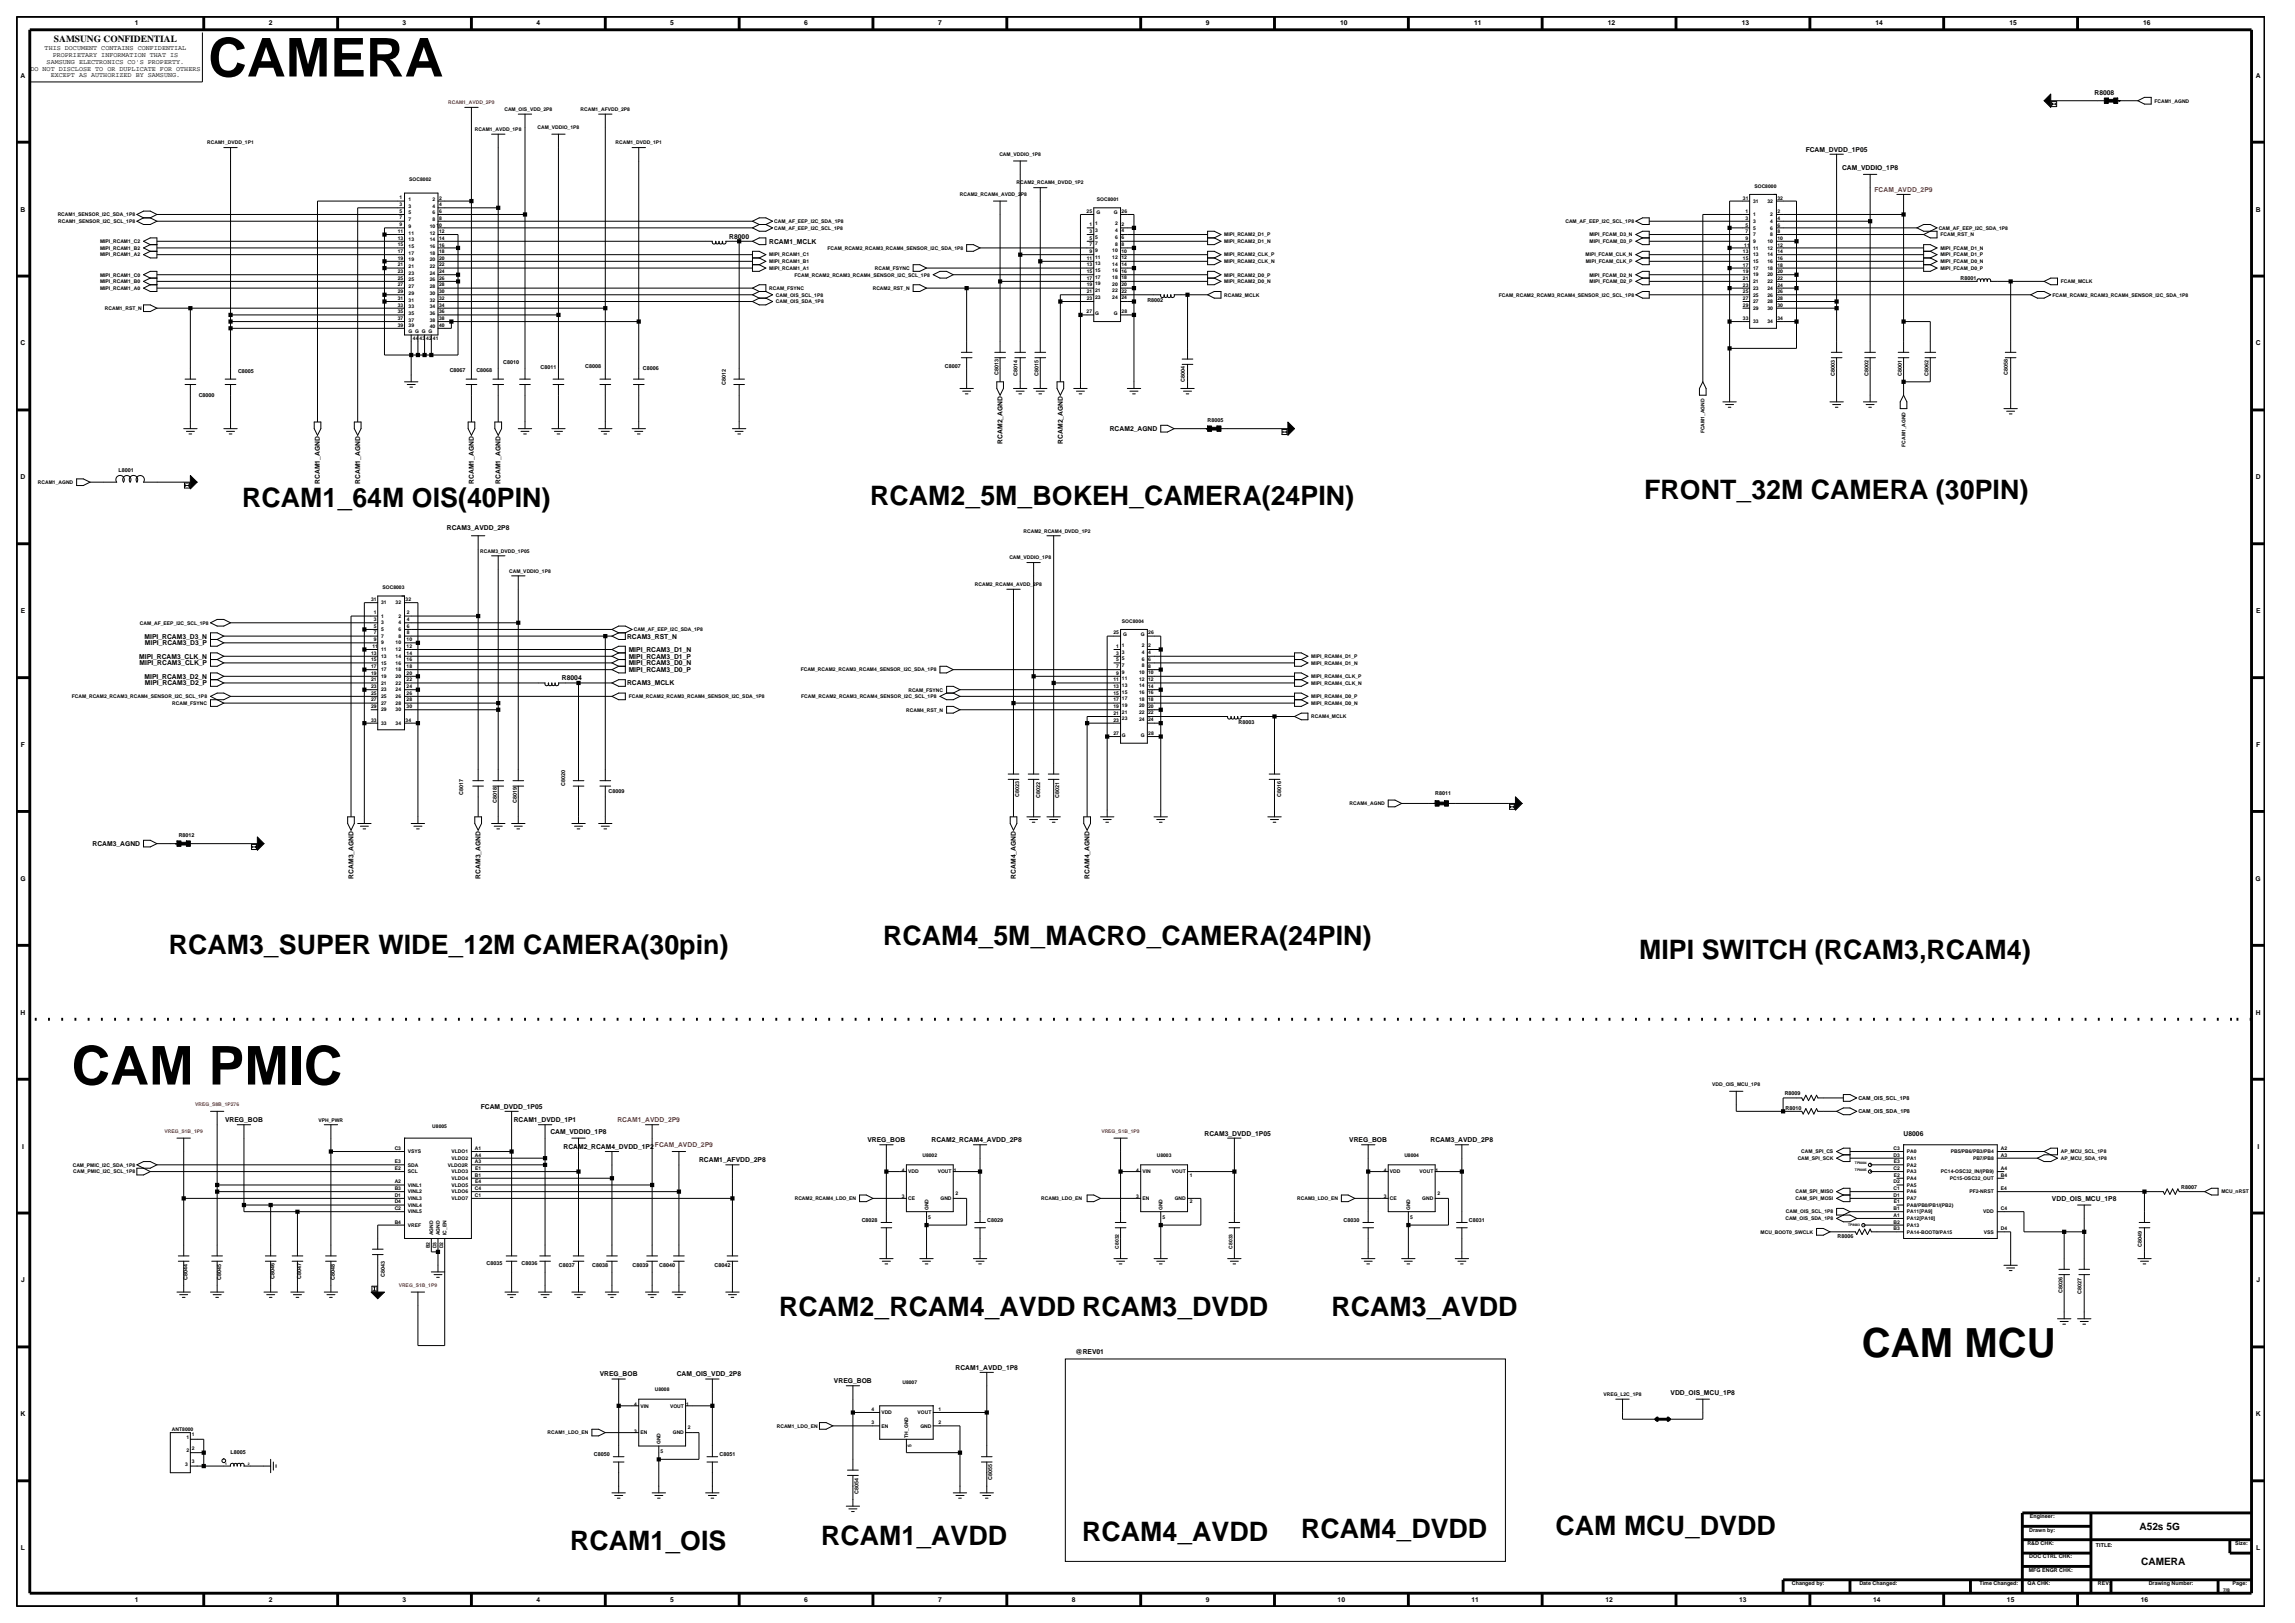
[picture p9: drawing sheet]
<svg xmlns="http://www.w3.org/2000/svg" width="420mm" height="297mm" viewBox="0 0 420 297" stroke-linecap="round" stroke-linejoin="round" font-family="sans-serif">
<defs><g id="words">
<g font-size="9.8">
<text x="38.1" y="14">CAMERA</text>
<text x="13.1" y="198.5">CAM PMIC</text>
</g>
<text font-size="7.4" x="340.7" y="248.2">CAM MCU</text>
<g font-size="4.9">
<text x="44.3" y="92.8">RCAM1_64M OIS(40PIN)</text>
<text x="159.3" y="92.4">RCAM2_5M_BOKEH_CAMERA(24PIN)</text>
<text x="300.9" y="91.3">FRONT_32M CAMERA (30PIN)</text>
<text x="161.6" y="173">RCAM4_5M_MACRO_CAMERA(24PIN)</text>
<text x="30.9" y="174.6">RCAM3_SUPER WIDE_12M CAMERA(30pin)</text>
<text x="300" y="175.4">MIPI SWITCH (RCAM3,RCAM4)</text>
<text x="142.6" y="240.7">RCAM2_RCAM4_AVDD RCAM3_DVDD</text>
<text x="243.6" y="240.7">RCAM3_AVDD</text>
<text x="238.1" y="281.4">RCAM4_DVDD</text>
<text x="284.7" y="280.8">CAM MCU_DVDD</text>
<text x="104.3" y="283.6">RCAM1_OIS</text>
<text x="150.3" y="282.7">RCAM1_AVDD</text>
<text x="198" y="282">RCAM4_AVDD</text>
</g>
<g font-size="1.9">
<text x="391.5" y="279.9">A52s 5G</text>
<text x="391.8" y="286.3">CAMERA</text>
</g>
<text font-size="1.7" x="9.9" y="7.7">SAMSUNG CONFIDENTIAL</text>
<g font-size="1.2">
<text x="24.7" y="4.7">1</text>
<text x="49.2" y="4.7">2</text>
<text x="73.7" y="4.7">3</text>
<text x="98.2" y="4.7">4</text>
<text x="122.7" y="4.7">5</text>
<text x="147.2" y="4.7">6</text>
<text x="171.7" y="4.7">7</text>
<text x="220.7" y="4.7">9</text>
<text x="245.3" y="4.7">10</text>
<text x="269.8" y="4.7">11</text>
<text x="294.3" y="4.7">12</text>
<text x="318.7" y="4.7">13</text>
<text x="343.2" y="4.7">14</text>
<text x="367.7" y="4.7">15</text>
<text x="392.2" y="4.7">16</text>
<text x="8.2" y="9.2">THIS DOCUMENT CONTAINS CONFIDENTIAL</text>
<text x="8.5" y="11.7">SAMSUNG ELECTRONICS CO'S PROPERTY.</text>
<text x="9.6" y="10.5">PROPRIETARY INFORMATION THAT IS</text>
<text x="3.8" y="14.2">A</text>
<text x="5.6" y="12.9">DO NOT DISCLOSE TO OR DUPLICATE FOR OTHERS</text>
<text x="9.3" y="14.1">EXCEPT AS AUTHORIZED BY SAMSUNG.</text>
<text x="383.3" y="17.3">R8008</text>
<text x="412.8" y="14.2">A</text>
<text x="330.4" y="27.7">FCAM_DVDD_1P05</text>
<text x="337.1" y="31.1">CAM_VDDIO_1P8</text>
<text x="3.8" y="38.7">B</text>
<text x="412.8" y="38.7">B</text>
<text x="133.5" y="43.7">R8000</text>
<text x="140.8" y="44.6">RCAM1_MCLK</text>
<text x="3.8" y="63.2">C</text>
<text x="412.8" y="63.2">C</text>
<text x="183.5" y="81.2" transform="rotate(-90 183.5 81.2)">RCAM2_AGND</text>
<text x="194.5" y="81.2" transform="rotate(-90 194.5 81.2)">RCAM2_AGND</text>
<text x="203.1" y="78.9">RCAM2_AGND</text>
<text x="3.8" y="87.7">D</text>
<text x="58.5" y="88.5" transform="rotate(-90 58.5 88.5)">RCAM1_AGND</text>
<text x="65.9" y="88.5" transform="rotate(-90 65.9 88.5)">RCAM1_AGND</text>
<text x="86.7" y="88.5" transform="rotate(-90 86.7 88.5)">RCAM1_AGND</text>
<text x="91.6" y="88.5" transform="rotate(-90 91.6 88.5)">RCAM1_AGND</text>
<text x="412.8" y="87.7">D</text>
<text x="81.8" y="96.9">RCAM3_AVDD_2P8</text>
<text x="3.8" y="112.2">E</text>
<text x="412.9" y="112.2">E</text>
<text x="26.4" y="116.8">MIPI_RCAM3_D3_N</text>
<text x="26.5" y="118.1">MIPI_RCAM3_D3_P</text>
<text x="114.8" y="116.8">RCAM3_RST_N</text>
<text x="115.1" y="119.3">MIPI_RCAM3_D1_N</text>
<text x="25.5" y="120.5">MIPI_RCAM3_CLK_N</text>
<text x="25.6" y="121.7">MIPI_RCAM3_CLK_P</text>
<text x="26.4" y="124.2">MIPI_RCAM3_D2_N</text>
<text x="26.5" y="125.4">MIPI_RCAM3_D2_P</text>
<text x="102.8" y="124.5">R8004</text>
<text x="114.8" y="125.4">RCAM3_MCLK</text>
<text x="115.1" y="120.5">MIPI_RCAM3_D1_P</text>
<text x="115.1" y="121.7">MIPI_RCAM3_D0_N</text>
<text x="115.1" y="123">MIPI_RCAM3_D0_P</text>
<text x="3.8" y="136.7">F</text>
<text x="412.9" y="136.7">F</text>
<text x="16.9" y="154.8">RCAM3_AGND</text>
<text x="3.7" y="161.2">G</text>
<text x="64.7" y="160.8" transform="rotate(-90 64.7 160.8)">RCAM3_AGND</text>
<text x="87.9" y="160.8" transform="rotate(-90 87.9 160.8)">RCAM3_AGND</text>
<text x="185.9" y="160.8" transform="rotate(-90 185.9 160.8)">RCAM4_AGND</text>
<text x="199.4" y="160.8" transform="rotate(-90 199.4 160.8)">RCAM4_AGND</text>
<text x="412.8" y="161.2">G</text>
<text x="3.8" y="185.7">H</text>
<text x="412.8" y="185.7">H</text>
<text x="88" y="202.9">FCAM_DVDD_1P05</text>
<text x="41.2" y="205.3">VREG_BOB</text>
<text x="94" y="205.3">RCAM1_DVDD_1P1</text>
<text x="100.7" y="207.5">CAM_VDDIO_1P8</text>
<text x="158.7" y="209">VREG_BOB</text>
<text x="170.5" y="209">RCAM2_RCAM4_AVDD_2P8</text>
<text x="220.4" y="207.8">RCAM3_DVDD_1P05</text>
<text x="246.9" y="209">VREG_BOB</text>
<text x="261.8" y="209">RCAM3_AVDD_2P8</text>
<text x="348.4" y="207.9">U8006</text>
<text x="4" y="210.2">I</text>
<text x="103.1" y="210.2">RCAM2_RCAM4_DVDD_1P2</text>
<text x="127.9" y="212.7">RCAM1_AFVDD_2P8</text>
<text x="413.1" y="210.2">I</text>
<text x="375.5" y="219.7">VDD_OIS_MCU_1P8</text>
<text x="3.9" y="234.7">J</text>
<text x="412.9" y="234.7">J</text>
<text x="109.8" y="251.9">VREG_BOB</text>
<text x="123.9" y="251.9">CAM_OIS_VDD_2P8</text>
<text x="174.9" y="250.7">RCAM1_AVDD_1P8</text>
<text x="196.8" y="247.8">@REV01</text>
<text x="152.6" y="253.1">VREG_BOB</text>
<text x="305.7" y="255.2">VDD_OIS_MCU_1P8</text>
<text x="3.8" y="259.2">K</text>
<text x="412.8" y="259.2">K</text>
<text x="3.8" y="283.7">L</text>
<text x="412.9" y="283.7">L</text>
<text x="24.7" y="293.2">1</text>
<text x="49.2" y="293.2">2</text>
<text x="73.7" y="293.2">3</text>
<text x="98.2" y="293.2">4</text>
<text x="122.7" y="293.2">5</text>
<text x="147.2" y="293.2">6</text>
<text x="171.7" y="293.2">7</text>
<text x="196.2" y="293.2">8</text>
<text x="220.7" y="293.2">9</text>
<text x="244.8" y="293.2">10</text>
<text x="269.3" y="293.2">11</text>
<text x="293.8" y="293.2">12</text>
<text x="318.3" y="293.2">13</text>
<text x="342.8" y="293.2">14</text>
<text x="367.3" y="293.2">15</text>
<text x="391.8" y="293.2">16</text>
</g>
<g font-size="1.2" fill="#f00">
<text x="343.1" y="35.1">FCAM_AVDD_2P9</text>
<text x="113" y="205.3">RCAM1_AVDD_2P9</text>
<text x="119.8" y="209.9">FCAM_AVDD_2P9</text>
</g>
<g font-size="1">
<text x="358.8" y="51.2">R8001</text>
<text x="210" y="55.3">R8002</text>
<text x="43.6" y="68.3">C8005</text>
<text x="82.3" y="68.1">C8067</text>
<text x="87.2" y="68.1">C8068</text>
<text x="92.1" y="66.6">C8010</text>
<text x="98.9" y="67.5">C8011</text>
<text x="107.1" y="67.4">C8008</text>
<text x="117.7" y="67.7">C8006</text>
<text x="132.8" y="70.4" transform="rotate(-90 132.8 70.4)">C8012</text>
<text x="172.9" y="67.4">C8007</text>
<text x="182.7" y="68.7" transform="rotate(-90 182.7 68.7)">C8013</text>
<text x="186.2" y="68.8" transform="rotate(-90 186.2 68.8)">C8014</text>
<text x="190.1" y="68.8" transform="rotate(-90 190.1 68.8)">C8015</text>
<text x="216.8" y="69.9" transform="rotate(-90 216.8 69.9)">C8004</text>
<text x="335.8" y="68.8" transform="rotate(-90 335.8 68.8)">C8003</text>
<text x="341.9" y="68.8" transform="rotate(-90 341.9 68.8)">C8002</text>
<text x="348.1" y="68.8" transform="rotate(-90 348.1 68.8)">C8001</text>
<text x="353" y="68.8" transform="rotate(-90 353 68.8)">C8062</text>
<text x="367.4" y="68.7" transform="rotate(-90 367.4 68.7)">C8058</text>
<text x="36.4" y="72.6">C8000</text>
<text x="221" y="77.3">R8005</text>
<text x="21.7" y="86.4">L8001</text>
<text x="226.7" y="132.4">R8003</text>
<text x="103.4" y="143.8" transform="rotate(-90 103.4 143.8)">C8020</text>
<text x="84.8" y="145.4" transform="rotate(-90 84.8 145.4)">C8017</text>
<text x="90.9" y="146.9" transform="rotate(-90 90.9 146.9)">C8018</text>
<text x="94.6" y="146.9" transform="rotate(-90 94.6 146.9)">C8019</text>
<text x="111.4" y="145.2">C8009</text>
<text x="186.5" y="145.8" transform="rotate(-90 186.5 145.8)">C8023</text>
<text x="190.4" y="146" transform="rotate(-90 190.4 146)">C8022</text>
<text x="193.8" y="146" transform="rotate(-90 193.8 146)">C8021</text>
<text x="234.5" y="145.8" transform="rotate(-90 234.5 145.8)">C8016</text>
<text x="262.6" y="145.5">R8011</text>
<text x="32.7" y="153.1">R8012</text>
<text x="326.6" y="200.4">R8009</text>
<text x="326.8" y="203.1">R8010</text>
<text x="340.1" y="203.7">CAM_OIS_SDA_1P8</text>
<text x="340.1" y="201.3">CAM_OIS_SCL_1P8</text>
<text x="399.2" y="217.5">R8007</text>
<text x="157.7" y="223.6">C8028</text>
<text x="180.6" y="223.6">C8029</text>
<text x="245.9" y="223.6">C8030</text>
<text x="268.8" y="223.6">C8031</text>
<text x="336.3" y="226.6">R8006</text>
<text x="50.2" y="234" transform="rotate(-90 50.2 234)">C8046</text>
<text x="55.1" y="234" transform="rotate(-90 55.1 234)">C8047</text>
<text x="70.5" y="233.7" transform="rotate(-90 70.5 233.7)">C8043</text>
<text x="89" y="231.5">C8035</text>
<text x="95.5" y="231.5">C8036</text>
<text x="102.3" y="231.9">C8037</text>
<text x="108.4" y="231.9">C8038</text>
<text x="115.8" y="231.9">C8039</text>
<text x="120.6" y="231.9">C8040</text>
<text x="130.7" y="231.9">C8042</text>
<text x="391.9" y="228.2" transform="rotate(-90 391.9 228.2)">C8049</text>
<text x="34.3" y="234.3" transform="rotate(-90 34.3 234.3)">C8044</text>
<text x="40.4" y="234.3" transform="rotate(-90 40.4 234.3)">C8045</text>
<text x="61.3" y="234.3" transform="rotate(-90 61.3 234.3)">C8048</text>
<text x="377.5" y="236.6" transform="rotate(-90 377.5 236.6)">C8026</text>
<text x="380.9" y="236.7" transform="rotate(-90 380.9 236.7)">C8027</text>
<text x="42.2" y="266.1">L8005</text>
<text x="108.7" y="266.5">C8050</text>
<text x="131.7" y="266.5">C8051</text>
<text x="157.1" y="273.3" transform="rotate(-90 157.1 273.3)">C8054</text>
<text x="181.6" y="270.9" transform="rotate(-90 181.6 270.9)">C8055</text>
<text x="371.4" y="280.2">Drawn by:</text>
<text x="371.5" y="277.8">Engineer:</text>
<text x="371" y="282.7">R&amp;D CHK:</text>
<text x="371.3" y="287.6">MFG ENGR CHK:</text>
<text x="371.4" y="285.2">DOC CTRL CHK:</text>
<text x="383.6" y="283">TITLE:</text>
<text x="409.1" y="282.7">Size:</text>
<text x="327.9" y="290.1">Changed by:</text>
<text x="340.3" y="290.1">Date Changed:</text>
<text x="362.2" y="290.1">Time Changed:</text>
<text x="371.1" y="290.1">QA CHK:</text>
<text x="383.9" y="290.1">REV:</text>
<text x="393.2" y="290.1">Drawing Number:</text>
<text x="408.6" y="290.1">Page:</text>
</g>
<g font-size=".9" fill="#f00">
<text x="82" y="19.1">RCAM1_AVDD_2P9</text>
<text x="35.7" y="202.5">VREG_S8B_1P276</text>
<text x="30.1" y="207.4">VREG_S1B_1P9</text>
<text x="201.6" y="207.4">VREG_S1B_1P9</text>
<text x="73" y="235.5">VREG_S1B_1P9</text>
</g>
<g font-size=".9">
<text x="86.9" y="24">RCAM1_AVDD_1P8</text>
<text x="92.3" y="20.3">CAM_OIS_VDD_2P8</text>
<text x="98.4" y="23.7">CAM_VDDIO_1P8</text>
<text x="106.2" y="20.3">RCAM1_AFVDD_2P8</text>
<text x="394.3" y="18.8">FCAM1_AGND</text>
<text x="37.9" y="26.4">RCAM1_DVDD_1P1</text>
<text x="112.6" y="26.4">RCAM1_DVDD_1P1</text>
<text x="182.9" y="28.6">CAM_VDDIO_1P8</text>
<text x="74.9" y="33.1">SOC8002</text>
<text x="175.7" y="35.9">RCAM2_RCAM4_AVDD_2P8</text>
<text x="186" y="33.6">RCAM2_RCAM4_DVDD_1P2</text>
<text x="321.1" y="34.3">SOC8000</text>
<text x="10.6" y="39.6">RCAM1_SENSOR_I2C_SDA_1P8</text>
<text x="10.7" y="40.8">RCAM1_SENSOR_I2C_SCL_1P8</text>
<text x="73.1" y="38.9">5</text>
<text x="73.1" y="40.2">7</text>
<text x="73.1" y="41.4">9</text>
<text x="73.1" y="37.7">3</text>
<text x="73.1" y="36.5">1</text>
<text x="74.8" y="39.2">5</text>
<text x="74.8" y="40.5">7</text>
<text x="74.8" y="41.7">9</text>
<text x="74.8" y="38">3</text>
<text x="74.8" y="36.8">1</text>
<text x="78.6" y="41.7">10</text>
<text x="79.1" y="39.2">6</text>
<text x="79.1" y="40.5">8</text>
<text x="79.1" y="38">4</text>
<text x="79.1" y="36.8">2</text>
<text x="79.9" y="41.5">10</text>
<text x="80.4" y="37.8">4</text>
<text x="80.4" y="39">6</text>
<text x="80.4" y="40.2">8</text>
<text x="80.4" y="36.5">2</text>
<text x="141.7" y="40.8">CAM_AF_EEP_I2C_SDA_1P8</text>
<text x="198.8" y="38.9">25</text>
<text x="199.4" y="41.4">1</text>
<text x="200.4" y="41.2">1</text>
<text x="200.7" y="39.2">G</text>
<text x="200.7" y="36.8">SOC8001</text>
<text x="203.9" y="39.2">G</text>
<text x="204.1" y="41.3">2</text>
<text x="205.2" y="41.3">2</text>
<text x="205.3" y="38.9">26</text>
<text x="286.5" y="40.8">CAM_AF_EEP_I2C_SCL_1P8</text>
<text x="319" y="36.5">31</text>
<text x="319.5" y="41.5">5</text>
<text x="319.5" y="40.2">3</text>
<text x="319.5" y="39">1</text>
<text x="320.8" y="42">5</text>
<text x="320.8" y="40.8">3</text>
<text x="320.8" y="37.1">31</text>
<text x="320.8" y="39.6">1</text>
<text x="323.5" y="37.1">32</text>
<text x="324" y="42">6</text>
<text x="324" y="40.8">4</text>
<text x="324" y="39.6">2</text>
<text x="325.3" y="36.5">32</text>
<text x="325.3" y="41.5">6</text>
<text x="325.3" y="40.2">4</text>
<text x="325.3" y="39">2</text>
<text x="18.3" y="46.9">MIPI_RCAM1_A2</text>
<text x="18.3" y="45.7">MIPI_RCAM1_B2</text>
<text x="18.3" y="44.5">MIPI_RCAM1_C2</text>
<text x="72.8" y="47.5">19</text>
<text x="72.8" y="42.6">11</text>
<text x="72.8" y="43.9">13</text>
<text x="72.8" y="45.1">15</text>
<text x="72.8" y="46.3">17</text>
<text x="74.8" y="47.8">19</text>
<text x="74.8" y="42.9">11</text>
<text x="74.8" y="44.2">13</text>
<text x="74.8" y="45.4">15</text>
<text x="74.8" y="46.6">17</text>
<text x="78.6" y="47.8">20</text>
<text x="78.6" y="42.9">12</text>
<text x="78.6" y="44.2">14</text>
<text x="78.6" y="45.4">16</text>
<text x="78.6" y="46.6">18</text>
<text x="80.4" y="47.5">20</text>
<text x="80.4" y="42.7">12</text>
<text x="80.4" y="43.9">14</text>
<text x="80.4" y="45.1">16</text>
<text x="80.4" y="46.4">18</text>
<text x="140.8" y="46.9">MIPI_RCAM1_C1</text>
<text x="141.7" y="42">CAM_AF_EEP_I2C_SCL_1P8</text>
<text x="151.4" y="45.7">FCAM_RCAM2_RCAM3_RCAM4_SENSOR_I2C_SDA_1P8</text>
<text x="198.9" y="47.5">11</text>
<text x="199.4" y="43.9">5</text>
<text x="199.4" y="45.1">7</text>
<text x="199.4" y="46.3">9</text>
<text x="199.4" y="42.6">3</text>
<text x="200.4" y="43.7">5</text>
<text x="200.4" y="44.9">7</text>
<text x="200.4" y="46.1">9</text>
<text x="200.4" y="42.4">3</text>
<text x="200.4" y="47.3">11</text>
<text x="203.6" y="46.1">10</text>
<text x="203.6" y="47.4">12</text>
<text x="204.1" y="42.5">4</text>
<text x="204.1" y="43.7">6</text>
<text x="204.1" y="44.9">8</text>
<text x="205.2" y="46.2">10</text>
<text x="205.2" y="47.4">12</text>
<text x="205.2" y="42.5">4</text>
<text x="205.2" y="43.8">6</text>
<text x="205.2" y="45">8</text>
<text x="224" y="46.9">MIPI_RCAM2_CLK_P</text>
<text x="224" y="43.2">MIPI_RCAM2_D1_P</text>
<text x="224" y="44.5">MIPI_RCAM2_D1_N</text>
<text x="290.2" y="46.9">MIPI_FCAM_CLK_N</text>
<text x="290.9" y="43.2">MIPI_FCAM_D3_N</text>
<text x="290.9" y="44.5">MIPI_FCAM_D3_P</text>
<text x="319" y="47.6">15</text>
<text x="319" y="46.4">13</text>
<text x="319.2" y="45.1">11</text>
<text x="319.5" y="42.7">7</text>
<text x="319.5" y="43.9">9</text>
<text x="320.8" y="43.2">7</text>
<text x="320.8" y="44.4">9</text>
<text x="320.8" y="45.7">11</text>
<text x="320.8" y="46.9">13</text>
<text x="323.5" y="46.9">14</text>
<text x="323.5" y="44.4">10</text>
<text x="323.5" y="45.7">12</text>
<text x="324" y="43.2">8</text>
<text x="325.3" y="46.4">14</text>
<text x="325.3" y="47.6">16</text>
<text x="325.3" y="43.9">10</text>
<text x="325.3" y="45.1">12</text>
<text x="325.3" y="42.7">8</text>
<text x="354.8" y="42">CAM_AF_EEP_I2C_SDA_1P8</text>
<text x="355.1" y="43.2">FCAM_RST_N</text>
<text x="355.1" y="46.9">MIPI_FCAM_D1_P</text>
<text x="355.1" y="45.7">MIPI_FCAM_D1_N</text>
<text x="18.3" y="53.1">MIPI_RCAM1_A0</text>
<text x="18.3" y="51.8">MIPI_RCAM1_B0</text>
<text x="18.3" y="50.6">MIPI_RCAM1_C0</text>
<text x="72.8" y="51.2">25</text>
<text x="72.8" y="52.4">27</text>
<text x="72.8" y="53.6">29</text>
<text x="72.8" y="48.7">21</text>
<text x="72.8" y="50">23</text>
<text x="74.8" y="52.7">27</text>
<text x="74.8" y="53.9">29</text>
<text x="74.8" y="49.1">21</text>
<text x="74.8" y="50.3">23</text>
<text x="74.8" y="51.5">25</text>
<text x="78.6" y="51.5">26</text>
<text x="78.6" y="52.7">28</text>
<text x="78.6" y="53.9">30</text>
<text x="78.6" y="49.1">22</text>
<text x="78.6" y="50.3">24</text>
<text x="80.4" y="51.2">26</text>
<text x="80.4" y="52.4">28</text>
<text x="80.4" y="53.6">30</text>
<text x="80.4" y="48.7">22</text>
<text x="80.4" y="50">24</text>
<text x="140.8" y="49.4">MIPI_RCAM1_A1</text>
<text x="140.8" y="48.1">MIPI_RCAM1_B1</text>
<text x="140.8" y="53.1">RCAM_FSYNC</text>
<text x="145.4" y="50.6">FCAM_RCAM2_RCAM3_RCAM4_SENSOR_I2C_SCL_1P8</text>
<text x="159.7" y="53.1">RCAM2_RST_N</text>
<text x="160.1" y="49.4">RCAM_FSYNC</text>
<text x="198.9" y="51.2">17</text>
<text x="198.9" y="52.4">19</text>
<text x="198.9" y="53.6">21</text>
<text x="198.9" y="48.7">13</text>
<text x="198.9" y="50">15</text>
<text x="200.4" y="51">17</text>
<text x="200.4" y="52.2">19</text>
<text x="200.4" y="53.5">21</text>
<text x="200.4" y="48.6">13</text>
<text x="200.4" y="49.8">15</text>
<text x="203.6" y="49.8">16</text>
<text x="203.6" y="51.1">18</text>
<text x="203.6" y="52.3">20</text>
<text x="203.6" y="53.5">22</text>
<text x="203.6" y="48.6">14</text>
<text x="205.2" y="49.9">16</text>
<text x="205.2" y="51.1">18</text>
<text x="205.2" y="52.3">20</text>
<text x="205.2" y="53.6">22</text>
<text x="205.2" y="48.7">14</text>
<text x="224" y="48.1">MIPI_RCAM2_CLK_N</text>
<text x="224" y="50.6">MIPI_RCAM2_D0_P</text>
<text x="224" y="51.8">MIPI_RCAM2_D0_N</text>
<text x="290.2" y="48.1">MIPI_FCAM_CLK_P</text>
<text x="290.9" y="50.6">MIPI_FCAM_D2_N</text>
<text x="290.9" y="51.8">MIPI_FCAM_D2_P</text>
<text x="319" y="51.3">21</text>
<text x="319" y="52.5">23</text>
<text x="319" y="53.7">25</text>
<text x="319" y="48.8">17</text>
<text x="319" y="50">19</text>
<text x="320.8" y="51.8">21</text>
<text x="320.8" y="53">23</text>
<text x="320.8" y="48.1">15</text>
<text x="320.8" y="49.4">17</text>
<text x="320.8" y="50.6">19</text>
<text x="323.5" y="51.8">22</text>
<text x="323.5" y="53">24</text>
<text x="323.5" y="48.1">16</text>
<text x="323.5" y="49.4">18</text>
<text x="323.5" y="50.6">20</text>
<text x="325.3" y="51.3">22</text>
<text x="325.3" y="52.5">24</text>
<text x="325.3" y="53.7">26</text>
<text x="325.3" y="48.8">18</text>
<text x="325.3" y="50">20</text>
<text x="355.1" y="48.1">MIPI_FCAM_D0_N</text>
<text x="355.1" y="49.4">MIPI_FCAM_D0_P</text>
<text x="377.1" y="51.8">FCAM_MCLK</text>
<text x="19.2" y="56.7">RCAM1_RST_N</text>
<text x="72.8" y="56.1">33</text>
<text x="72.8" y="57.3">35</text>
<text x="72.8" y="58.5">37</text>
<text x="72.8" y="59.8">39</text>
<text x="72.8" y="54.9">31</text>
<text x="74.8" y="56.4">33</text>
<text x="74.8" y="57.6">35</text>
<text x="74.8" y="58.8">37</text>
<text x="74.8" y="59.8">39</text>
<text x="74.8" y="55.2">31</text>
<text x="78.6" y="56.4">34</text>
<text x="78.6" y="57.6">36</text>
<text x="78.6" y="58.8">38</text>
<text x="78.6" y="55.2">32</text>
<text x="80.4" y="59.8">40</text>
<text x="80.4" y="54.9">32</text>
<text x="80.4" y="56.1">34</text>
<text x="80.4" y="57.3">36</text>
<text x="80.4" y="58.5">38</text>
<text x="142" y="54.3">CAM_OIS_SCL_1P8</text>
<text x="142" y="55.5">CAM_OIS_SDA_1P8</text>
<text x="198.8" y="57.3">27</text>
<text x="198.9" y="54.9">23</text>
<text x="200.4" y="54.7">23</text>
<text x="200.4" y="57.6">G</text>
<text x="203.6" y="54.7">24</text>
<text x="203.9" y="57.6">G</text>
<text x="205.2" y="54.8">24</text>
<text x="205.3" y="57.3">28</text>
<text x="224" y="54.3">RCAM2_MCLK</text>
<text x="274.3" y="54.3">FCAM_RCAM2_RCAM3_RCAM4_SENSOR_I2C_SCL_1P8</text>
<text x="319" y="56.1">29</text>
<text x="319" y="58.6">33</text>
<text x="319" y="54.9">27</text>
<text x="320.8" y="56.7">29</text>
<text x="320.8" y="59.1">33</text>
<text x="320.8" y="54.3">25</text>
<text x="320.8" y="55.5">27</text>
<text x="323.5" y="56.7">30</text>
<text x="323.5" y="59.1">34</text>
<text x="323.5" y="54.3">26</text>
<text x="323.5" y="55.5">28</text>
<text x="325.3" y="56.1">30</text>
<text x="325.3" y="58.6">34</text>
<text x="325.3" y="54.9">28</text>
<text x="375.6" y="54.3">FCAM_RCAM2_RCAM3_RCAM4_SENSOR_I2C_SDA_1P8</text>
<text x="74.8" y="60.9">G G G G</text>
<text x="75.6" y="62.3">44</text>
<text x="76.8" y="62.3">43</text>
<text x="78" y="62.3">42</text>
<text x="78.6" y="60.1">40</text>
<text x="79.2" y="62.3">41</text>
<text x="312" y="79.3" transform="rotate(-90 312 79.3)">FCAM1_AGND</text>
<text x="348.7" y="81.7" transform="rotate(-90 348.7 81.7)">FCAM1_AGND</text>
<text x="6.9" y="88.6">RCAM1_AGND</text>
<text x="87.9" y="101.1">RCAM3_DVDD_1P05</text>
<text x="187.3" y="97.4">RCAM2_RCAM4_DVDD_1P2</text>
<text x="70" y="107.8">SOC8003</text>
<text x="93.2" y="104.8">CAM_VDDIO_1P8</text>
<text x="178.4" y="107.2">RCAM2_RCAM4_AVDD_2P8</text>
<text x="184.7" y="102.4">CAM_VDDIO_1P8</text>
<text x="67.9" y="110">31</text>
<text x="68.4" y="113.6">3</text>
<text x="68.4" y="112.4">1</text>
<text x="69.7" y="110.6">31</text>
<text x="69.7" y="113">1</text>
<text x="72.4" y="110.6">32</text>
<text x="72.9" y="113">2</text>
<text x="74.2" y="110">32</text>
<text x="74.4" y="113.6">4</text>
<text x="74.4" y="112.4">2</text>
<text x="205.3" y="114">SOC8004</text>
<text x="25.6" y="114.3">CAM_AF_EEP_I2C_SCL_1P8</text>
<text x="67.9" y="119.8">13</text>
<text x="68.2" y="118.6">11</text>
<text x="68.4" y="114.9">5</text>
<text x="68.4" y="116.1">7</text>
<text x="68.4" y="117.3">9</text>
<text x="69.7" y="116.7">7</text>
<text x="69.7" y="117.9">9</text>
<text x="69.7" y="114.3">3</text>
<text x="69.7" y="115.5">5</text>
<text x="69.7" y="119.2">11</text>
<text x="72.4" y="117.9">10</text>
<text x="72.4" y="119.2">12</text>
<text x="72.9" y="115.5">6</text>
<text x="72.9" y="116.7">8</text>
<text x="72.9" y="114.3">4</text>
<text x="74.4" y="117.3">10</text>
<text x="74.4" y="118.6">12</text>
<text x="74.4" y="119.8">14</text>
<text x="74.4" y="114.9">6</text>
<text x="74.4" y="116.1">8</text>
<text x="116" y="115.5">CAM_AF_EEP_I2C_SDA_1P8</text>
<text x="203.7" y="116.1">25</text>
<text x="204.3" y="119.8">3</text>
<text x="204.3" y="118.6">1</text>
<text x="205.3" y="119.6">3</text>
<text x="205.3" y="118.4">1</text>
<text x="205.6" y="116.4">G</text>
<text x="208.8" y="116.4">G</text>
<text x="209" y="119.6">4</text>
<text x="209" y="118.4">2</text>
<text x="210.1" y="119.7">4</text>
<text x="210.1" y="118.5">2</text>
<text x="210.1" y="116.1">26</text>
<text x="67.9" y="124.7">21</text>
<text x="67.9" y="125.9">23</text>
<text x="67.9" y="121">15</text>
<text x="67.9" y="122.2">17</text>
<text x="67.9" y="123.5">19</text>
<text x="69.7" y="121.6">15</text>
<text x="69.7" y="122.8">17</text>
<text x="69.7" y="124.1">19</text>
<text x="69.7" y="125.3">21</text>
<text x="69.7" y="120.4">13</text>
<text x="72.4" y="125.3">22</text>
<text x="72.4" y="121.6">16</text>
<text x="72.4" y="122.8">18</text>
<text x="72.4" y="124.1">20</text>
<text x="72.4" y="120.4">14</text>
<text x="74.4" y="124.7">22</text>
<text x="74.4" y="125.9">24</text>
<text x="74.4" y="121">16</text>
<text x="74.4" y="122.2">18</text>
<text x="74.4" y="123.5">20</text>
<text x="146.5" y="122.9">FCAM_RCAM2_RCAM3_RCAM4_SENSOR_I2C_SDA_1P8</text>
<text x="203.8" y="124.7">11</text>
<text x="203.8" y="125.9">13</text>
<text x="204.3" y="123.5">9</text>
<text x="204.3" y="121">5</text>
<text x="204.3" y="122.2">7</text>
<text x="205.3" y="123.3">9</text>
<text x="205.3" y="120.8">5</text>
<text x="205.3" y="122">7</text>
<text x="205.3" y="124.5">11</text>
<text x="205.3" y="125.7">13</text>
<text x="208.5" y="124.5">12</text>
<text x="208.5" y="125.8">14</text>
<text x="208.5" y="123.3">10</text>
<text x="209" y="122.1">8</text>
<text x="209" y="120.9">6</text>
<text x="210.1" y="124.6">12</text>
<text x="210.1" y="125.8">14</text>
<text x="210.1" y="123.4">10</text>
<text x="210.1" y="122.2">8</text>
<text x="210.1" y="120.9">6</text>
<text x="240" y="125.3">MIPI_RCAM4_CLK_N</text>
<text x="240" y="124.1">MIPI_RCAM4_CLK_P</text>
<text x="240" y="121.6">MIPI_RCAM4_D1_N</text>
<text x="240" y="120.4">MIPI_RCAM4_D1_P</text>
<text x="13.1" y="127.8">FCAM_RCAM2_RCAM3_RCAM4_SENSOR_I2C_SCL_1P8</text>
<text x="31.5" y="129">RCAM_FSYNC</text>
<text x="67.9" y="129.6">29</text>
<text x="67.9" y="127.1">25</text>
<text x="67.9" y="128.3">27</text>
<text x="69.7" y="126.5">23</text>
<text x="69.7" y="127.7">25</text>
<text x="69.7" y="129">27</text>
<text x="69.7" y="130.2">29</text>
<text x="72.4" y="130.2">30</text>
<text x="72.4" y="126.5">24</text>
<text x="72.4" y="127.7">26</text>
<text x="72.4" y="129">28</text>
<text x="74.4" y="129.6">30</text>
<text x="74.4" y="127.1">26</text>
<text x="74.4" y="128.3">28</text>
<text x="115.1" y="127.8">FCAM_RCAM2_RCAM3_RCAM4_SENSOR_I2C_SDA_1P8</text>
<text x="146.6" y="127.8">FCAM_RCAM2_RCAM3_RCAM4_SENSOR_I2C_SCL_1P8</text>
<text x="165.8" y="130.2">RCAM4_RST_N</text>
<text x="166.2" y="126.5">RCAM_FSYNC</text>
<text x="203.8" y="129.6">19</text>
<text x="203.8" y="130.8">21</text>
<text x="203.8" y="127.1">15</text>
<text x="203.8" y="128.3">17</text>
<text x="205.3" y="129.4">19</text>
<text x="205.3" y="130.6">21</text>
<text x="205.3" y="131.8">23</text>
<text x="205.3" y="126.9">15</text>
<text x="205.3" y="128.2">17</text>
<text x="208.5" y="129.4">20</text>
<text x="208.5" y="130.7">22</text>
<text x="208.5" y="131.9">24</text>
<text x="208.5" y="127">16</text>
<text x="208.5" y="128.2">18</text>
<text x="210.1" y="129.5">20</text>
<text x="210.1" y="130.7">22</text>
<text x="210.1" y="131.9">24</text>
<text x="210.1" y="127">16</text>
<text x="210.1" y="128.3">18</text>
<text x="240" y="129">MIPI_RCAM4_D0_N</text>
<text x="240" y="127.8">MIPI_RCAM4_D0_P</text>
<text x="240" y="131.4">RCAM4_MCLK</text>
<text x="67.9" y="132.1">33</text>
<text x="69.7" y="132.6">33</text>
<text x="72.4" y="132.6">34</text>
<text x="74.2" y="132.1">34</text>
<text x="203.7" y="134.5">27</text>
<text x="203.8" y="132">23</text>
<text x="205.3" y="134.8">G</text>
<text x="208.8" y="134.8">G</text>
<text x="210.1" y="134.5">28</text>
<text x="247" y="147.3">RCAM4_AGND</text>
<text x="313.4" y="198.8">VDD_OIS_MCU_1P8</text>
<text x="58.3" y="205.2">VPH_PWR</text>
<text x="79.1" y="206.4">U8005</text>
<text x="13.3" y="213.5">CAM_PMIC_I2C_SDA_1P8</text>
<text x="13.4" y="214.7">CAM_PMIC_I2C_SCL_1P8</text>
<text x="72.2" y="210.4">C3</text>
<text x="72.3" y="214.1">E2</text>
<text x="72.3" y="212.9">E3</text>
<text x="74.6" y="214.7">SCL</text>
<text x="74.6" y="213.5">SDA</text>
<text x="74.6" y="211">VSYS</text>
<text x="82" y="213.5">VLDO2R</text>
<text x="82.6" y="214.7">VLDO3</text>
<text x="82.6" y="211">VLDO1</text>
<text x="82.6" y="212.3">VLDO2</text>
<text x="82.6" y="215.9">VLDO4</text>
<text x="86.9" y="210.4">A1</text>
<text x="86.9" y="212.9">A3</text>
<text x="86.9" y="211.6">A4</text>
<text x="86.9" y="215.3">B1</text>
<text x="86.9" y="214.1">E1</text>
<text x="165.1" y="214.4">4</text>
<text x="166.2" y="214.7">VDD</text>
<text x="168.8" y="211.6">U8002</text>
<text x="171.6" y="214.7">VOUT</text>
<text x="174.6" y="214.4">1</text>
<text x="207.9" y="214.4">4</text>
<text x="209.1" y="214.7">VIN</text>
<text x="211.7" y="211.6">U8003</text>
<text x="214.5" y="214.7">VOUT</text>
<text x="217.7" y="215.3">1</text>
<text x="253.2" y="214.4">4</text>
<text x="254.4" y="214.7">VDD</text>
<text x="257" y="211.6">U8004</text>
<text x="259.8" y="214.7">VOUT</text>
<text x="262.7" y="214.4">1</text>
<text x="329" y="212.3">CAM_SPI_SCK</text>
<text x="329.6" y="211">CAM_SPI_CS</text>
<text x="346.5" y="214.1">C2</text>
<text x="346.5" y="210.4">C3</text>
<text x="346.5" y="211.6">D3</text>
<text x="346.6" y="215.3">E2</text>
<text x="346.6" y="212.9">E3</text>
<text x="349" y="215.9">PA4</text>
<text x="349" y="213.5">PA2</text>
<text x="349" y="214.7">PA3</text>
<text x="349" y="211">PA0</text>
<text x="349" y="212.3">PA1</text>
<text x="355.2" y="214.7">PC14-OSC32_IN/(PB9)</text>
<text x="356.8" y="215.9">PC15-OSC32_OUT</text>
<text x="357" y="211">PB5/PB6/PB3/PB4</text>
<text x="361.1" y="212.3">PB7/PB8</text>
<text x="366.1" y="210.4">A2</text>
<text x="366.1" y="211.6">A3</text>
<text x="366.1" y="214.1">A4</text>
<text x="366.1" y="215.3">B4</text>
<text x="377.1" y="212.3">AP_MCU_SDA_1P8</text>
<text x="377.1" y="211">AP_MCU_SCL_1P8</text>
<text x="72.2" y="220.2">D4</text>
<text x="72.2" y="221.5">C2</text>
<text x="72.2" y="219">D1</text>
<text x="72.2" y="216.5">A2</text>
<text x="72.2" y="217.8">B3</text>
<text x="74.6" y="220.8">VINL4</text>
<text x="74.6" y="218.4">VINL2</text>
<text x="74.6" y="219.6">VINL3</text>
<text x="74.6" y="217.2">VINL1</text>
<text x="82.6" y="217.2">VLDO5</text>
<text x="82.6" y="219.6">VLDO7</text>
<text x="82.6" y="218.4">VLDO6</text>
<text x="86.9" y="219">C1</text>
<text x="86.9" y="217.8">C4</text>
<text x="86.9" y="216.5">E4</text>
<text x="145.4" y="219.6">RCAM2_RCAM4_LDO_EN</text>
<text x="165.1" y="219.3">3</text>
<text x="166.2" y="219.6">CE</text>
<text x="169.9" y="221.4" transform="rotate(-90 169.9 221.4)">GND</text>
<text x="172.1" y="219.6">GND</text>
<text x="174.9" y="218.7">2</text>
<text x="190.5" y="219.6">RCAM3_LDO_EN</text>
<text x="207.9" y="219.3">3</text>
<text x="209.1" y="219.6">EN</text>
<text x="212.8" y="221.4" transform="rotate(-90 212.8 221.4)">GND</text>
<text x="215" y="219.6">GND</text>
<text x="217.7" y="220.2">2</text>
<text x="237.4" y="219.6">RCAM3_LDO_EN</text>
<text x="253.2" y="219.3">3</text>
<text x="254.4" y="219.6">CE</text>
<text x="258.1" y="221.4" transform="rotate(-90 258.1 221.4)">GND</text>
<text x="260.3" y="219.6">GND</text>
<text x="263.1" y="218.7">2</text>
<text x="328.6" y="218.4">CAM_SPI_MISO</text>
<text x="328.6" y="219.6">CAM_SPI_MOSI</text>
<text x="346.5" y="219">D1</text>
<text x="346.5" y="216.5">D2</text>
<text x="346.5" y="221.5">B1</text>
<text x="346.5" y="217.8">C1</text>
<text x="346.6" y="220.2">E1</text>
<text x="349" y="219.6">PA7</text>
<text x="349" y="217.2">PA5</text>
<text x="349" y="220.8">PA8/PB0/PB1/(PB2)</text>
<text x="349" y="218.4">PA6</text>
<text x="360.4" y="218.4">PF2-NRST</text>
<text x="366.1" y="221.5">C4</text>
<text x="366.2" y="217.8">E4</text>
<text x="406.5" y="218.4">MCU_nRST</text>
<text x="72.2" y="223.9">B4</text>
<text x="74.6" y="224.5">VREF</text>
<text x="74.6" y="222.1">VINL5</text>
<text x="79.3" y="226" transform="rotate(-90 79.3 226)">AGND</text>
<text x="80.5" y="226" transform="rotate(-90 80.5 226)">AGND</text>
<text x="81.7" y="226" transform="rotate(-90 81.7 226)">IC_EN</text>
<text x="169.9" y="223">5</text>
<text x="212.7" y="223">5</text>
<text x="258" y="223">5</text>
<text x="322.2" y="225.7">MCU_BOOT0_SWCLK</text>
<text x="326.7" y="223.3">CAM_OIS_SDA_1P8</text>
<text x="326.8" y="222.1">CAM_OIS_SCL_1P8</text>
<text x="346.5" y="223.9">B2</text>
<text x="346.5" y="225.1">B3</text>
<text x="346.5" y="222.7">A1</text>
<text x="349" y="222.1">PA11[PA9]</text>
<text x="349" y="224.5">PA13</text>
<text x="349" y="225.7">PA14-BOOT0/PA15</text>
<text x="349" y="223.3">PA12[PA10]</text>
<text x="363" y="222.1">VDD</text>
<text x="363.1" y="225.7">VSS</text>
<text x="366.1" y="225.1">D4</text>
<text x="78.6" y="228.4" transform="rotate(-90 78.6 228.4)">B2</text>
<text x="79.9" y="228.4" transform="rotate(-90 79.9 228.4)">D3</text>
<text x="81.1" y="228.4" transform="rotate(-90 81.1 228.4)">D2</text>
<text x="204.8" y="228.5" transform="rotate(-90 204.8 228.5)">C8032</text>
<text x="225.6" y="228.5" transform="rotate(-90 225.6 228.5)">C8033</text>
<text x="116.1" y="257.2">4</text>
<text x="117.2" y="257.6">VIN</text>
<text x="119.8" y="254.5">U8008</text>
<text x="122.6" y="257.6">VOUT</text>
<text x="125.6" y="257.2">1</text>
<text x="165.1" y="253.3">U8007</text>
<text x="293.4" y="255.4">VREG_L2C_1P8</text>
<text x="31.5" y="261.8">ANT8000</text>
<text x="34.1" y="263.3">1</text>
<text x="35.1" y="262.8">1</text>
<text x="100.2" y="262.5">RCAM1_LDO_EN</text>
<text x="116.1" y="262.1">3</text>
<text x="117.2" y="262.5">EN</text>
<text x="123.1" y="262.5">GND</text>
<text x="125.9" y="261.5">2</text>
<text x="142.2" y="261.2">RCAM1_LDO_EN</text>
<text x="159.5" y="258.2">4</text>
<text x="159.5" y="260.6">3</text>
<text x="161.3" y="258.8">VDD</text>
<text x="161.3" y="261.2">EN</text>
<text x="166.2" y="263.1" transform="rotate(-90 166.2 263.1)">TH_GND</text>
<text x="167.9" y="258.8">VOUT</text>
<text x="168.4" y="261.2">GND</text>
<text x="171.8" y="258.2">1</text>
<text x="171.8" y="260.6">2</text>
<text x="33.9" y="268.2">3</text>
<text x="34.1" y="265.7">2</text>
<text x="35.1" y="265.3">2</text>
<text x="35.1" y="267.7">3</text>
<text x="120.9" y="265.8">5</text>
<text x="120.9" y="264.3" transform="rotate(-90 120.9 264.3)">GND</text>
<text x="166.8" y="264.9" transform="rotate(-90 166.8 264.9)">5</text>
<text x="406.8" y="291.2">7/8</text>
</g>
<g font-size=".6">
<text x="339.5" y="214.3">TP8005</text>
<text x="339.5" y="213.1">TP8004</text>
<text x="338.2" y="224.4">TP8003</text>
<text x="41.2" y="268">1</text>
<text x="45.4" y="268">2</text>
</g>
</g></defs>
<g fill="none" stroke="#000" stroke-width=".18">
<path d="M37 5.9v9.1h-31.5M85.1 19.6h2.4M86.3 19.6v49.8M375.3 18.4h9.8M375.5 18.6h.9v.9h-.9zM375.6 19h.6M375.6 18.9v.3M376.2 18.9v.3M387.6 18.4h.1M387.6 18.4h3.6M387.8 18.4h.1M391.2 18.4l1.2-.6h1.3v1.2h-1.3z"/>
<path d="M26.3 39.9l-1.3 .6 1.3 .6h1.2l1.2-.6M26.3 39.9h1.2M27.5 39.9l1.2 .6M28.7 39.2h45.3M28.7 39.2l-1.2 .7M28.7 39.2l-1.2-.6h-1.2l-1.3 .6 1.3 .7M41 27h2.4M42.2 27v42.4M74 35.3h6.2v26h-6.2zM74 38h-8.5v39.2M74 36.8h-15.9v40.4M80.2 39.2h15.9"/>
<path d="M80.2 38h11M80.2 36.8h6.1M90 24.6h2.4M91.2 24.6v44.8M94.8 20.9h2.5M96.1 20.9v48.5M101 24.6h2.4M102.2 24.6v44.8M109.6 20.9h2.4M110.8 20.9v48.5M115.7 27h2.4M116.9 27v42.4"/>
<path d="M181.8 36.8h2.5M183 36.8v27.7M185.5 29.5h2.4M186.7 29.5v35M189.2 34.3h2.4M190.4 34.3v30.2M200.2 39.2h-2.5v31.9M200.2 38h4.9v20.8h-4.9zM205.1 39.2h2.4v31.9M320.2 39.2h-8.6v30.7M320.2 35.6h4.9v24.5h-4.9zM320.2 36.8h-3.7v36.7"/>
<path d="M325.1 39.2h23.3M325.1 36.8h3.7v26.9h-12.3M334.9 28.2h2.4M336.1 28.2v36.3M341 31.9h2.5M342.2 31.9v32.6M347.1 35.6h2.5M348.4 35.6v28.9M26.3 55.8h1.2l1.2 .6-1.2 .6h-1.2zM27.5 50.9l-1.2-.6 1.2-.6h1.2v3.6h-1.2l-1.2-.6 1.2-.6M27.5 52.1h1.2M27.5 50.9h1.2"/>
<path d="M27.5 44.8l-1.2-.6 1.2-.7h1.2v3.7h-1.2l-1.2-.6 1.2-.6M27.5 44.8h1.2M27.5 50.9l-1.2 .6 1.2 .6M27.5 46h1.2M27.5 44.8l-1.2 .6 1.2 .6M28.7 50.3h45.3M28.7 46.6h45.3M28.7 45.4h45.3M28.7 44.2h45.3M28.7 52.7h45.3M28.7 51.5h45.3M28.7 40.5h45.3"/>
<path d="M28.7 56.4h45.3M34.8 56.4v13M42.2 57.6h31.8M42.2 58.8h31.8M70.4 53.9h3.6M70.4 55.2h3.6M70.4 49.1h3.6M70.4 47.8h3.6M70.4 42.9h3.6M74 41.7h-3.6v23.3h13.4v-22.1h-3.6M80.2 53.9h57.5M80.2 55.2h57.5"/>
<path d="M80.2 50.3h3.6M80.2 49.1h57.5M80.2 47.8h57.5M80.2 46.6h57.5M80.2 45.4h3.6M80.2 44.2h50.2M80.2 41.7h57.5M80.2 52.7h57.5M80.2 51.5h3.6M80.2 57.6h22M80.2 58.8h36.7M80.2 40.5h57.5"/>
<path d="M80.2 56.4h30.6M82.6 58.8v1.3h-2.4M135.3 44.2v25.2M137.7 44.2l-4.9-.1a.35 .35 0 0 1-.3 .6 .35 .35 0 0 1-.3-.6 .35 .35 0 0 1-.3 .6 .35 .35 0 0 1-.3-.5 .33 .33 0 0 1-.3 .4 .33 .33 0 0 1-.3-.5 .35 .35 0 0 1-.3 .6 .35 .35 0 0 1-.3-.5M137.7 53.9l1.2 .7M137.7 40.5l1.2-.6h1.3l1.2 .6-1.2 .6M137.7 52.7l1.2-.6h1.3v1.2M137.7 44.2l1.2-.7h1.3v1.3h-1.3zM137.7 52.7l1.2 .6M137.7 47.2h1.2M137.7 48.4h1.2M137.7 40.5l1.2 .6"/>
<path d="M138.9 41.1h1.3M138.9 41.1l-1.2 .6M138.9 54.6h1.3M138.9 53.3h1.3M138.9 53.3l-1.2 .6M138.9 47.2l1.3-.6-1.3-.6h-1.2v3.7h1.2l1.3-.6-1.3-.7M138.9 54.6l-1.2 .6M138.9 47.2l1.3 .6-1.3 .6M140.2 41.1l1.2 .6-1.2 .6h-1.3l-1.2-.6M140.2 53.3l1.2 .6-1.2 .7M140.2 54.6l1.2 .6-1.2 .6h-1.3l-1.2-.6M167.1 52.1h1.2l1.3 .6-1.3 .6h-1.2z"/>
<path d="M167.1 48.4h1.2l1.3 .7-1.3 .6h-1.2zM169.6 49.1h30.6M169.6 52.7h30.6M170.8 50.3l1.2-.6h1.2l1.2 .6-1.2 .6h-1.2zM174.4 50.3h25.8M176.9 44.8h1.2l1.3 .6-1.3 .6h-1.2zM176.9 52.7v11.8M179.4 45.4h20.8M183 51.5h17.2M186.7 46.6h13.5M190.4 47.8h9.8M194 55.2h6.2"/>
<path d="M197.7 57.6h2.5M198.9 44.2h1.3M198.9 42.9h1.3M198.9 41.7h1.3M200.2 53.9h-6.2v16M205.1 53.9h7.3a.35 .35 0 0 0 .3 .6 .36 .36 0 0 0 .4-.6 .33 .33 0 0 0 .2 .5 .33 .33 0 0 0 .3-.5 .36 .36 0 0 0 .4 .6 .35 .35 0 0 0 .3-.6 .35 .35 0 0 0 .3 .6 .35 .35 0 0 0 .3-.6h6.1M205.1 55.2h2.4M205.1 50.3h15.9M205.1 49.1h2.4M205.1 47.8h15.9M205.1 46.6h15.9M205.1 45.4h2.4"/>
<path d="M205.1 44.2h15.9M205.1 42.9h15.9M205.1 41.7h2.4M205.1 52.7h2.4M205.1 51.5h15.9M205.1 57.6h2.4M217.3 53.9v11.8M221 42.3h1.2l1.2 .6-1.2 .6 1.2 .7-1.2 .6h-1.2zM221 53.9l1.2-.6h1.2v1.3h-1.2zM221 49.7h1.2l1.2 .6-1.2 .6 1.2 .6-1.2 .6h-1.2zM221 50.9h1.2M221 43.5h1.2"/>
<path d="M221 46h1.2l1.2 .6-1.2 .6 1.2 .6-1.2 .6h-1.2zM221 47.2h1.2M299.4 42.9l1.2-.6h1.2v2.5h-1.2l-1.2-.6 1.2-.7zM299.4 40.5l1.2-.6h1.2v1.2h-1.2zM299.4 53.9l1.2-.6h1.2v1.3h-1.2zM299.4 46.6l1.2-.6h1.2v2.4h-1.2l-1.2-.6 1.2-.6zM299.4 50.3l1.2-.6h1.2v2.4h-1.2l-1.2-.6 1.2-.6zM300.6 50.9h1.2M300.6 43.5h1.2M300.6 47.2h1.2M301.8 53.9h18.4M301.8 50.3h18.4"/>
<path d="M301.8 47.8h18.4M301.8 46.6h18.4M301.8 44.2h18.4M301.8 42.9h18.4M301.8 51.5h18.4M301.8 40.5h18.4M316.5 49.1h3.7M316.5 45.4h3.7M316.5 41.7h3.7M316.5 52.7h3.7M316.5 58.8h3.7M319 55.2h1.2"/>
<path d="M319 56.4h1.2M325.1 51.5h36.7a.34 .34 0 0 1 .3-.5 .34 .34 0 0 1 .4 .5 .34 .34 0 0 1 .3-.5 .34 .34 0 0 1 .3 .5 .33 .33 0 0 1 .3-.5 .33 .33 0 0 1 .3 .5 .34 .34 0 0 1 .3-.5 .34 .34 0 0 1 .3 .5h9.8M325.1 53.9h46.5M325.1 55.2h11M325.1 50.3h3.7M325.1 49.1h26.9M325.1 47.8h26.9M325.1 46.6h26.9M325.1 45.4h26.9M325.1 44.2h3.7M325.1 42.9h26.9M325.1 41.7h25.7"/>
<path d="M325.1 52.7h3.7M325.1 58.8h3.7M325.1 40.5h17.1M325.1 56.4h11M348.4 58.8h4.9v5.7M350.8 41.7l1.2 .6h2.5v1.2h-1.2l-1.3-.6M350.8 41.7l1.2-.6h1.3l1.2 .6-2.5 1.2M352 46h1.3M352 47.2h1.3M352 48.4h1.3M353.3 46l1.2-.6-1.2-.6h-1.3v4.9h1.3l1.2-.6-1.2-.7M353.3 46l1.2 .6-1.2 .6"/>
<path d="M353.3 47.2l1.2 .6-1.2 .6M368 51.5v13M371.6 53.9l1.3-.6h1.2l1.2 .6-1.2 .7h-1.2zM374.1 51.5l1.2-.6h1.2v1.2h-1.2zM33.6 78.4h2.5M33.9 70.4h1.9M33.9 69.4h1.9M34.1 78.9h1.5M34.6 79.4h.5M34.8 70.4v8M41 78.4h2.4M41.2 70.4h2"/>
<path d="M41.2 69.4h2M41.5 78.9h1.4M41.9 79.4h.5M42.2 70.4v8M42.2 60.1h31.8M57.5 77.2h1.2v1.2l-.6 1.3-.6-1.3zM64.8 77.2h1.3v1.2l-.6 1.3-.7-1.3zM74 69.9h2.5M74.5 70.4h1.5M75 70.8h.5M75.2 61.3v8.6M76.5 61.3v3.7"/>
<path d="M77.7 61.3v3.7M78.9 61.3v3.7M85.3 70.4h2M85.3 69.4h2M85.7 77.2h1.2v1.2l-.6 1.3-.6-1.3zM86.3 70.4v6.8M90.2 70.4h2M90.2 69.4h2M90.6 77.2h1.2v1.2l-.6 1.3-.6-1.3zM91.2 70.4v6.8M94.8 78.4h2.5M95.1 70.4h1.9"/>
<path d="M95.1 69.4h1.9M95.3 78.9h1.5M95.8 79.4h.5M96.1 70.4v8M101 78.4h2.4M101.2 70.4h2M101.2 69.4h2M101.5 78.9h1.4M102 79.4h.4M102.2 70.4v8M109.6 78.4h2.4M109.8 70.4h2"/>
<path d="M109.8 69.4h2M110 78.9h1.5M110.5 79.4h.5M110.8 70.4v8M115.7 78.4h2.4M115.9 70.4h2M115.9 69.4h2M116.2 78.9h1.4M116.6 79.4h.5M116.9 70.4v8M134 78.4h2.5M134.3 70.4h1.9"/>
<path d="M134.3 69.4h1.9M134.5 78.9h1.5M135 79.4h.5M135.3 70.4v8M175.7 71.1h2.4M175.9 65.5h2M175.9 64.5h2M176.2 71.6h1.4M176.7 72.1h.4M176.9 65.5v5.6M182.1 65.5h1.9M182.1 64.5h1.9"/>
<path d="M182.4 69.9h1.2v1.2l-.6 1.2-.6-1.2zM183 65.5v4.4M185.5 71.1h2.4M185.7 65.5h2M185.7 64.5h2M186 71.6h1.4M186.5 72.1h.5M186.7 65.5v5.6M189.2 71.1h2.4M189.4 65.5h2M189.4 64.5h2M189.6 71.6h1.5"/>
<path d="M190.1 72.1h.5M190.4 65.5v5.6M193.4 69.9h1.3v1.2l-.7 1.2-.6-1.2zM196.5 71.1h2.4M197 71.6h1.5M197.5 72.1h.5M206.3 71.1h2.5M206.8 71.6h1.5M207.3 72.1h.5M212.4 77.8h1.2l1.3 .6-1.3 .7h-1.2zM214.9 78.4h6.1M216.1 71.1h2.4"/>
<path d="M216.3 65.7h2M216.3 66.7h2M216.6 71.6h1.5M217.1 72.1h.5M217.3 66.7v4.4M220.8 78.4h.1M221 78.4h.1M223.4 78.4h12.3M234.6 78.6h.9v.9h-.9zM234.8 79.1h.6M234.8 78.9v.3M235.4 78.9v.3"/>
<path d="M311.6 69.9l.6 1.2v1.2h-1.2v-1.2zM315.3 73.5h2.4M315.8 74h1.5M316.3 74.5h.5M334.9 73.5h2.4M335.1 65.5h2M335.1 64.5h2M335.4 74h1.4M335.9 74.5h.5M336.1 65.5v8M341 73.5h2.5M341.3 65.5h1.9"/>
<path d="M341.3 64.5h1.9M341.5 74h1.5M342 74.5h.5M342.2 65.5v8M347.4 65.5h1.9M347.4 64.5h1.9M348.4 72.3l.6 1.2v1.3h-1.2v-1.3zM348.4 65.5v6.8M352.3 65.5h1.9M352.3 64.5h1.9M353.3 65.5v4.4h-4.9M366.7 74.8h2.5"/>
<path d="M367 65.5h1.9M367 64.5h1.9M367.2 75.2h1.5M367.7 75.7h.5M368 65.5v9.3M14 87.6h1.2l1.3 .6-1.3 .6h-1.2zM16.5 88.2h4.9M21.4 88.2a.78 .78 0 0 1 .1-1 .78 .78 0 0 1 1 0 .78 .78 0 0 1 .1 1M22.6 88.2a.76 .76 0 0 1 .1-1 .76 .76 0 0 1 1 0 .76 .76 0 0 1 .1 1M23.8 88.2a.78 .78 0 0 1 .1-1 .78 .78 0 0 1 1.1 0 .78 .78 0 0 1 .1 1M25.1 88.2a.76 .76 0 0 1 .1-1 .76 .76 0 0 1 1 0 .76 .76 0 0 1 .1 1h8.5M33.8 88.4h.9v.9h-.9z"/>
<path d="M33.9 88.8h.6M33.9 88.7v.3M34.5 88.7v.3M86.3 98h2.4M87.5 98v44.9M191.6 98h2.4M192.8 98v43.6M38.5 117h1.2M38.5 114l1.2-.7h1.3l1.2 .7-1.2 .6h-1.3zM39.7 117l1.3 .6M41 116.4l-1.3-.6h-1.2v2.5h1.2l1.3-.7M41 116.4h28.1"/>
<path d="M41 117.6h28.1M41 116.4l-1.3 .6M42.2 114h26.9M66.7 115.2h2.4M66.7 118.9h2.4M69.1 109.1h4.9v24.4h-4.9zM69.1 110.3h-2.4v40.4M69.1 112.7h-4.9v36.8M74 110.3h2.5v40.4M74 112.7h13.5M74 114h20.8M74 115.2h38"/>
<path d="M74 116.4h38M74 117.6h2.5M74 118.9h38M90 101.7h2.4M91.2 101.7v41.2M93.6 105.4h2.5M94.8 105.4v37.5M110.8 116.4v26.5M112 118.9l1.2-.6h1.2v4.8h-1.2l-1.2-.6M112 115.2l1.2 .6M112 115.2l1.2-.6h1.2l1.3 .6-1.3 .6M112 118.9l1.2 .6"/>
<path d="M113.2 119.5h1.2M113.2 115.8l-1.2 .6M113.2 115.8h1.2M113.2 119.5l-1.2 .6M114.4 115.8v1.2h-1.2l-1.2-.6M184.3 107.8h2.4M185.5 107.8v33.8M187.9 102.9h2.5M189.2 102.9v38.7M203.9 118.9h1.2M205.1 116.4h-2.5v33.1M205.1 115.2h4.9v20.8h-4.9z"/>
<path d="M210 116.4h2.4v33.1M210 118.9h2.4M236.9 119.5h1.2l1.3 .6-1.3 .6 1.3 .6-1.3 .6h-1.2zM38.5 124.4h1.2M38.5 120.7h1.2M39.7 120.7l1.3 .6M39.7 124.4l1.3 .6M41 123.8l-1.3-.7h-1.2v2.5h1.2l1.3-.6M41 120.1l-1.3-.6h-1.2v2.4h1.2l1.3-.6M41 120.1l-1.3 .6M41 123.8l-1.3 .6M41 120.1h28.1"/>
<path d="M41 121.3h28.1M41 123.8h28.1M41 125h28.1M41 128.7h28.1M42.2 127.4l-1.2 .6h-2.5v1.3h1.2l1.3-.6M42.2 127.4h26.9M42.2 127.4l-1.2-.6h-1.3l-1.2 .6 2.5 1.3M66.7 122.5h2.4M66.7 126.2h2.4M66.7 132.3h2.4M67.9 129.9h1.2M74 120.1h38"/>
<path d="M74 121.3h38M74 122.5h38M74 123.8h2.5M74 126.2h2.5M74 127.4h38M74 128.7h17.2M74 129.9h17.2M74 132.3h2.5M100.4 125a.35 .35 0 0 1-.3 .5 .35 .35 0 0 1-.4-.5h-25.7M101 125a.35 .35 0 0 1-.3 .5 .35 .35 0 0 1-.3-.5M102.2 125h9.8M102.2 125a.35 .35 0 0 1-.3 .5 .35 .35 0 0 1-.3-.5 .34 .34 0 0 1-.3 .5 .34 .34 0 0 1-.3-.5"/>
<path d="M105.9 125v17.9M112 125l1.2-.6h1.2v1.2h-1.2zM112 127.4l1.2-.6h1.2v1.2h-1.2zM112 121.3l1.2 .6M112 120.1l1.2 .6M113.2 120.7h1.2M113.2 120.7l-1.2 .6M113.2 121.9h1.2M113.2 121.9l-1.2 .6M172 121.9h1.2l1.2 .6-1.2 .6h-1.2zM173.2 126.8l-1.2 .6 1.2 .6h1.2l1.3-.6M173.2 129.3h1.2l1.3 .6-1.3 .6h-1.2z"/>
<path d="M173.2 126.8h1.2M174.4 122.5h30.7M174.4 126.8l1.3 .6M175.7 126.2l-1.3-.6h-1.2v1.2M175.7 126.2h29.4M175.7 127.4h29.4M175.7 129.9h29.4M175.7 126.2l-1.3 .6M185.5 128.7h19.6M189.2 123.8h15.9M192.8 125h12.3M198.9 132.3h6.2"/>
<path d="M202.6 134.8h2.5M203.9 120.1h1.2M203.9 121.3h1.2M205.1 131.1h-6.2v18.4M210 120.1h26.9M210 121.3h26.9M210 122.5h2.4M210 123.8h26.9M210 125h26.9M210 126.2h2.4M210 127.4h26.9M210 128.7h26.9"/>
<path d="M210 129.9h2.4M210 132.3h2.4M210 134.8h2.4M225.9 131.1a.34 .34 0 0 0 .3 .5 .34 .34 0 0 0 .3-.5 .34 .34 0 0 0 .3 .5 .34 .34 0 0 0 .3-.5h9.8M225.9 131.1a.34 .34 0 0 1-.3 .5 .34 .34 0 0 1-.3-.5 .34 .34 0 0 1-.3 .5 .34 .34 0 0 1-.3-.5h-14.7M233.2 131.1v10.5M236.9 123.1h1.2l1.3 .7-1.3 .6 1.3 .6-1.3 .6h-1.2zM236.9 126.8h1.2l1.3 .6-1.3 .6 1.3 .7-1.3 .6h-1.2zM236.9 124.4h1.2M236.9 120.7h1.2M236.9 128h1.2M236.9 131.1l1.2-.6h1.3v1.2h-1.3z"/>
<path d="M26.3 153.8h1.2l1.2 .6-1.2 .6h-1.2zM28.7 154.4h3.7M32.1 154.4h.1M32.4 154.4h.1M34.8 154.4h12.3M46 154.5h.9v1h-.9zM46.2 155h.6M46.2 154.8v.3M46.8 154.8v.3M63.6 149.5h1.2v1.2l-.6 1.2-.6-1.2zM65.5 150.7h2.4M66 151.2h1.4"/>
<path d="M66.4 151.7h.5M75.2 150.7h2.5M75.7 151.2h1.5M76.2 151.7h.5M86.5 143.8h2M86.5 142.9h2M86.9 149.5h1.2v1.2l-.6 1.2-.6-1.2zM87.5 143.8v5.7M90 150.7h2.4M90.2 143.8h2M90.2 142.9h2M90.4 151.2h1.5"/>
<path d="M90.9 151.7h.5M91.2 143.8v6.9M93.6 150.7h2.5M93.9 143.8h1.9M93.9 142.9h1.9M94.1 151.2h1.5M94.6 151.7h.5M94.8 143.8v6.9M104.7 150.7h2.4M104.9 143.8h2M104.9 142.9h2M105.1 151.2h1.5"/>
<path d="M105.6 151.7h.5M105.9 143.8v6.9M109.6 150.7h2.4M109.8 143.8h2M109.8 142.9h2M110 151.2h1.5M110.5 151.7h.5M110.8 143.8v6.9M184.5 142.6h2M184.5 141.6h2M184.9 149.5h1.2v1.2l-.6 1.2-.6-1.2zM185.5 142.6v6.9"/>
<path d="M187.9 149.5h2.5M188.2 142.6h1.9M188.2 141.6h1.9M188.4 150h1.5M188.9 150.5h.5M189.2 142.6v6.9M191.6 149.5h2.4M191.8 142.6h2M191.8 141.6h2M192.1 150h1.5M192.6 150.5h.5M192.8 142.6v6.9"/>
<path d="M198.3 149.5h1.3v1.2l-.7 1.2-.6-1.2zM201.4 149.5h2.5M201.9 150h1.5M202.4 150.5h.5M211.2 149.5h2.4M211.7 150h1.4M212.2 150.5h.5M232 149.5h2.5M232.3 142.6h1.9M232.3 141.6h1.9M232.5 150h1.5M233 150.5h.5"/>
<path d="M233.2 142.6v6.9M254.1 146.4h1.2l1.2 .6-1.2 .6h-1.2zM256.5 147h6.1M262.4 147h.1M262.6 147h.1M265.1 147h12.2M276.3 147.2h.9v.9h-.9zM276.4 147.6h.6M276.4 147.5v.3M277 147.5v.3M316.5 199.7h2.5M317.7 199.7v3.7h12l.3 .5 .5-1 .5 1 .5-1 .4 1 .5-1 .3 .5h3.4"/>
<path d="M27.5 214.4h46.5M28.7 213.1l-1.2-.6h-1.2l-1.3 .6 2.5 1.3M28.7 213.1l-1.2 .7h-2.5v1.2h1.3l1.2-.6M28.7 213.1h45.3M32.4 208.3h2.4M33.6 219.3h40.4M33.6 208.3v21.5M38.5 203.4h2.5M39.7 203.4v26.4M39.7 216.8h34.3M39.7 218.1h34.3M43.4 205.8h2.5"/>
<path d="M44.6 205.8v15.9h29.4M59.3 205.8h2.5M60.6 205.8v24M60.6 210.7h13.4M74 208.3h12.3v18.3h-12.3zM86.3 213.1h13.4M86.3 216.8h33M86.3 218.1h37.9M86.3 219.3h47.7M86.3 210.7h7.3M86.3 211.9h13.4M86.3 214.4h19.6"/>
<path d="M86.3 215.6h25.7M92.4 203.4h2.4M93.6 203.4v26.4M98.5 205.8h2.5M99.7 205.8v24M104.7 208.3h2.4M105.9 208.3v21.5M110.8 210.7h2.4M112 210.7v19.1M118.1 205.8h2.5M119.3 205.8v24M123 210.7h2.5"/>
<path d="M124.2 210.7v19.1M132.8 213.1h2.5M134 213.1v16.7M157.3 218.7h1.2l1.3 .6-1.3 .6h-1.2zM159.8 219.3h6.1M161 209.5h2.4M162.2 209.5v14.2M162.2 214.4h3.7M165.9 213.1h8.5v8.6h-8.5zM174.4 219.3h2.5v4.9h-7.3M174.4 214.4h5M178.1 209.5h2.5"/>
<path d="M179.4 209.5v14.2M198.9 218.7h1.3l1.2 .6-1.2 .6h-1.3zM201.4 219.3h7.4M203.9 208.3h2.4M205.1 208.3v15.4M205.1 214.4h3.7M208.8 213.1h8.5v8.6h-8.5zM217.3 219.3h2.5v4.9h-7.4M217.3 214.4h8.6M224.7 208.3h2.4M225.9 208.3v15.4M245.5 218.7h1.2l1.2 .6-1.2 .6h-1.2z"/>
<path d="M247.9 219.3h6.2M249.2 209.5h2.4M250.4 209.5v14.2M250.4 214.4h3.7M254.1 213.1h8.5v8.6h-8.5zM262.6 219.3h2.5v4.9h-7.4M262.6 214.4h4.9M266.3 209.5h2.5M267.5 209.5v14.2M336.1 210.7l1.2-.6h1.3v2.4h-1.3l-1.2-.6 1.2-.6zM336.1 218.1l1.2-.7h1.3v2.5h-1.3l-1.2-.6 1.2-.6zM336.1 203.4l1.2-.7h1.3l1.2 .7-1.2 .6h-1.3z"/>
<path d="M337.3 211.3h1.3M337.3 218.7h1.3M337.3 200.9h-4.6l-.3-.5-.5 1-.4-1-.5 1-.5-1-.5 1-.3-.5h-3.4v2.5M337.3 200.3h1.3l1.2 .6-1.2 .6h-1.3zM338.6 218.1h9.8M338.6 219.3h9.8M338.6 210.7h9.8M338.6 211.9h9.8M342.2 213.1h6.2M342.2 214.4h6.2M347.1 216.8h1.3M347.1 215.6h1.3"/>
<path d="M348.4 209.5h17.1v17.1h-17.1zM365.5 218.1h30.4l.2 .4 .5-.9 .5 .9 .5-.9 .5 .9 .5-.9 .2 .5h4.7M365.5 210.7h8.6M365.5 211.9h7.4M365.5 214.4h1.2M365.5 215.6h1.2M374.1 210.7l2.4 1.2-1.2 .6h-1.2l-1.2-.6M374.1 210.7l1.2-.6h1.2v1.2h-2.4l-1.2 .6M392.4 218.1v5.6M403.5 218.1l1.2-.7h1.2v1.3h-1.2zM32.4 236.4h2.4M32.6 229.8h2"/>
<path d="M32.6 230.8h2M32.9 236.9h1.4M33.4 237.4h.5M33.6 230.8v5.6M38.5 236.4h2.5M38.8 229.8h1.9M38.8 230.8h1.9M39 236.9h1.5M39.5 237.4h.5M39.7 230.8v5.6M44.6 220.5h29.4M48.3 236.4h2.5"/>
<path d="M48.6 229.8h1.9M48.6 230.8h1.9M48.8 236.9h1.5M49.3 237.4h.5M49.5 220.5v9.3M49.5 230.8v5.6M53.2 236.4h2.5M53.5 229.8h1.9M53.5 230.8h1.9M53.7 236.9h1.5M54.2 237.4h.5M54.4 221.7v8.1"/>
<path d="M54.4 230.8v5.6M59.3 236.4h2.5M59.6 229.8h1.9M59.6 230.8h1.9M59.8 236.9h1.5M60.3 237.4h.5M60.6 230.8v5.6M68.1 235.4h.9v.9h-.9zM68.2 229.6h1.9M68.2 228.6h1.9M68.4 235.5h.3M68.4 236.1h.3"/>
<path d="M68.5 235.5v.6M69.1 229.6v6.8M74 224.2h-4.9v4.4M75.2 236.4h2.5M78.9 232.7h2.5M78.9 226.6v2.5h1.3M79.4 233.2h1.5M79.9 233.7h.5M80.2 226.6v6.1M81.4 226.6v19.6h-4.9v-9.8M92.4 236.4h2.4M92.6 229.8h2"/>
<path d="M92.6 230.8h2M92.9 236.9h1.5M93.4 237.4h.5M93.6 230.8v5.6M98.5 236.4h2.5M98.8 229.8h1.9M98.8 230.8h1.9M99 236.9h1.5M99.5 237.4h.5M99.7 230.8v5.6M104.7 236.4h2.4M104.9 229.8h2"/>
<path d="M104.9 230.8h2M105.1 236.9h1.5M105.6 237.4h.5M105.9 230.8v5.6M110.8 236.4h2.4M111 229.8h2M111 230.8h2M111.3 236.9h1.4M111.8 237.4h.4M112 230.8v5.6M118.1 236.4h2.5M118.4 229.8h1.9"/>
<path d="M118.4 230.8h1.9M118.6 236.9h1.5M119.1 237.4h.5M119.3 230.8v5.6M123 236.4h2.5M123.3 229.8h1.9M123.3 230.8h1.9M123.5 236.9h1.5M124 237.4h.5M124.2 230.8v5.6M132.8 236.4h2.5M133.1 229.8h1.9"/>
<path d="M133.1 230.8h1.9M133.3 236.9h1.5M133.8 237.4h.5M134 230.8v5.6M161 230.3h2.4M161.2 223.7h2M161.2 224.7h2M161.5 230.8h1.4M162 231.3h.5M162.2 224.7v5.6M168.3 230.3h2.5M168.8 230.8h1.5"/>
<path d="M169.3 231.3h.5M169.6 221.7v8.6M178.1 230.3h2.5M178.4 223.7h1.9M178.4 224.7h1.9M178.6 230.8h1.5M179.1 231.3h.5M179.4 224.7v5.6M203.9 230.3h2.4M204.1 223.7h2M204.1 224.7h2M204.3 230.8h1.5"/>
<path d="M204.8 231.3h.5M205.1 224.7v5.6M211.2 230.3h2.4M211.7 230.8h1.4M212.2 231.3h.5M212.4 221.7v8.6M224.7 230.3h2.4M224.9 223.7h2M224.9 224.7h2M225.2 230.8h1.4M225.7 231.3h.4M225.9 224.7v5.6"/>
<path d="M249.2 230.3h2.4M249.4 223.7h2M249.4 224.7h2M249.7 230.8h1.4M250.1 231.3h.5M250.4 224.7v5.6M256.5 230.3h2.5M257 230.8h1.5M257.5 231.3h.5M257.7 221.7v8.6M266.3 230.3h2.5M266.6 223.7h1.9"/>
<path d="M266.6 224.7h1.9M266.8 230.8h1.5M267.3 231.3h.5M267.5 224.7v5.6M332.4 224.8h1.3l1.2 .6-1.2 .6h-1.3zM334.9 225.4h4.6l.3 .5 .5-1 .5 1 .5-1 .5 1 .4-1 .3 .5h5.9M338.6 221.7l-1.3-.6h-1.2v1.2h2.5l1.2 .7M338.6 221.7l-2.5 1.3 1.2 .6h1.3l1.2-.6M338.6 221.7h9.8M339.8 223h8.6M341 224.2h7.4M347.1 220.5h1.3"/>
<path d="M365.5 225.4h2.5v6.1M365.5 221.7h4.9v3.7h11M366.7 231.5h2.5M367.2 232h1.5M367.7 232.5h.5M376.8 233.2h1.9M376.8 232.3h1.9M377.8 225.4v6.9M377.8 233.2v8.1M380.2 220.5h2.5M380.5 233.2h1.9M380.5 232.3h1.9"/>
<path d="M381.4 220.5v11.8M381.4 233.2v8.1M391.2 230.3h2.5M391.5 223.7h1.9M391.5 224.7h1.9M391.7 230.8h1.5M392.2 231.3h.5M392.4 224.7v5.6M112 252.3h2.4M113.2 252.3v14.3M113.2 257.2h3.7M116.9 256h8.6v8.6h-8.6z"/>
<path d="M125.5 257.2h4.9M129.1 252.3h2.5M130.4 252.3v14.3M154.9 253.6h2.4M156.1 253.6v15.4M156.1 258.5h4.9M161 257.2h9.8v6.2h-9.8zM170.8 258.5h9.8M179.4 251.1h2.4M180.6 251.1v15.5M195 248.7h80.5v37h-80.5zM295.7 256h2.5"/>
<path d="M296.9 256v3.7h6.2M310.4 256h2.4M311.6 256v3.7h-6.1M376.5 241.3h2.5M377 241.8h1.5M377.5 242.3h.5M380.2 241.3h2.5M380.7 241.8h1.5M381.2 242.3h.5M31.2 262.1h3.6v7.4h-3.6zM34.8 268.3h7.4a.35 .35 0 0 1 .3-.5 .35 .35 0 0 1 .3 .5 .33 .33 0 0 1 .3-.5 .33 .33 0 0 1 .3 .5 .35 .35 0 0 1 .3-.5 .35 .35 0 0 1 .3 .5M34.8 263.4h2.5v4.9"/>
<path d="M34.8 265.8h2.5M44 268.3a.35 .35 0 0 1 .3-.5 .35 .35 0 0 1 .4 .5h4.8M49.5 267v2.5M50 267.5v1.5M50.5 268v.5M108.3 261.5h1.3l1.2 .6-1.2 .6h-1.3zM110.8 262.1h6.1M112 273.2h2.4M112.2 266.6h2M112.2 267.5h2M112.5 273.6h1.5M113 274.1h.5"/>
<path d="M113.2 267.5v5.7M119.3 273.2h2.5M119.8 273.6h1.5M120.3 274.1h.5M120.6 264.6v8.6M125.5 262.1h2.4v4.9h-7.3M129.1 273.2h2.5M129.4 266.6h1.9M129.4 267.5h1.9M129.6 273.6h1.5M130.1 274.1h.5M130.4 267.5v5.7"/>
<path d="M150 260.3h1.2l1.2 .6-1.2 .6h-1.2zM152.4 260.9h8.6M154.9 275.6h2.4M155.1 270h2M155.1 269h2M155.3 276.1h1.5M155.8 276.6h.5M156.1 270v5.6M165.9 263.4v2.4h9.8M170.8 260.9h4.9v12.3M174.4 273.2h2.5M174.9 273.6h1.5"/>
<path d="M175.4 274.1h.5M179.4 273.2h2.4M179.6 266.6h2M179.6 267.5h2M179.8 273.6h1.5M180.3 274.1h.5M180.6 267.5v5.7"/>
<circle cx="342.2" cy="214.4" r=".3"/>
<circle cx="342.2" cy="213.2" r=".31"/>
<circle cx="341" cy="224.2" r=".3"/>
<circle cx="41" cy="267.3" r=".34"/>
</g>
<g fill="#000" stroke="#000" stroke-width=".18">
<path d="M375.3 17.2v2.4l-1.2-1.2z" fill-rule="evenodd"/>
<path d="M385.1 17.9h.7v1h-.7z" fill-rule="evenodd"/>
<path d="M385.8 18.2h1v.5h-1z" fill-rule="evenodd"/>
<path d="M386.8 17.9h.8v1h-.8z" fill-rule="evenodd"/>
<path d="M221 77.9h.7v1h-.7z" fill-rule="evenodd"/>
<path d="M221.7 78.2h1v.5h-1z" fill-rule="evenodd"/>
<path d="M222.7 77.9h.7v1h-.7z" fill-rule="evenodd"/>
<path d="M235.7 77.2l1.2 1.2-1.2 1.3z" fill-rule="evenodd"/>
<path d="M34.8 87l1.3 1.2-1.3 1.3z" fill-rule="evenodd"/>
<path d="M32.4 153.9h.7v1h-.7z" fill-rule="evenodd"/>
<path d="M33.1 154.1h1v.5h-1z" fill-rule="evenodd"/>
<path d="M34.1 153.9h.7v1h-.7z" fill-rule="evenodd"/>
<path d="M47.1 153.1l1.2 1.3-1.2 1.2z" fill-rule="evenodd"/>
<path d="M262.6 146.5h.8v1h-.8z" fill-rule="evenodd"/>
<path d="M263.4 146.8h1v.5h-1z" fill-rule="evenodd"/>
<path d="M264.4 146.5h.7v1h-.7z" fill-rule="evenodd"/>
<path d="M277.3 145.8l1.3 1.2-1.3 1.3z" fill-rule="evenodd"/>
<path d="M67.9 236.4h2.5l-1.3 1.2z" fill-rule="evenodd"/>
</g>
<g fill="none" stroke="#000" stroke-width=".53">
<path d="M3 3h411.5v291h-411.5zM5.5 5.5h406.5v286h-406.5zM37.3 3v2.5M61.8 3v2.5M86.3 3v2.5M110.8 3v2.5M135.3 3v2.5M159.8 3v2.5M184.3 3v2.5M208.8 3v2.5M233.2 3v2.5M257.7 3v2.5"/>
<path d="M282.2 3v2.5M306.7 3v2.5M331.2 3v2.5M355.7 3v2.5M380.2 3v2.5M3 26h2.5M412 26h2.5M3 50.5h2.5M412 50.5h2.5M3 75h2.5M412 75h2.5M3 99.5h2.5"/>
<path d="M412 99.5h2.5M3 124h2.5M412 124h2.5M3 148.5h2.5M412 148.5h2.5M3 173h2.5M412 173h2.5M3 197.5h2.5M412 197.5h2.5M3 222h2.5M412 222h2.5M3 246.5h2.5"/>
<path d="M303.1 259.7h2.4M303.1 259.7l.2 .2M303.3 259.5l-.2 .2M305.3 259.5l.2 .2M305.5 259.7l-.2 .2M412 246.5h2.5M3 271h2.5M370.1 279.3h12.6M382.7 276.8v14.7M412 271h2.5M412 276.8h-41.9v14.7M37.3 291.5v2.5"/>
<path d="M61.8 291.5v2.5M86.3 291.5v2.5M110.8 291.5v2.5M135.3 291.5v2.5M159.8 291.5v2.5M184.3 291.5v2.5M208.8 291.5v2.5M233.2 291.5v2.5M257.7 291.5v2.5M282.2 291.5v2.5M306.7 291.5v2.5M331.2 291.5v2.5"/>
<path d="M338.6 289.1v2.4M355.7 291.5v2.5M360.6 289.1v2.4M370.1 281.7h41.9M370.1 284.2h12.6M370.1 286.6h12.6M380.2 291.5v2.5M386.3 289.1v2.4M405.9 289.1v2.4M408.1 281.7v2.5h3.9M412 289.1h-85.7v2.4"/>
</g>
<g fill="#000" stroke="#000" stroke-width=".53">
<path d="M86.1 36.7h.3v.2h-.3z" fill-rule="evenodd"/>
<path d="M91.1 37.9h.2v.3h-.2z" fill-rule="evenodd"/>
<path d="M96 39.1h.2v.3h-.2z" fill-rule="evenodd"/>
<path d="M348.2 39.1h.3v.3h-.3z" fill-rule="evenodd"/>
<path d="M34.7 56.3h.3v.2h-.3z" fill-rule="evenodd"/>
<path d="M42.1 58.7h.2v.3h-.2z" fill-rule="evenodd"/>
<path d="M42.1 57.5h.2v.2h-.2z" fill-rule="evenodd"/>
<path d="M70.2 55.1h.3v.2h-.3z" fill-rule="evenodd"/>
<path d="M70.2 53.8h.3v.3h-.3z" fill-rule="evenodd"/>
<path d="M70.2 48.9h.3v.3h-.3z" fill-rule="evenodd"/>
<path d="M70.2 47.7h.3v.2h-.3z" fill-rule="evenodd"/>
<path d="M70.2 42.8h.3v.2h-.3z" fill-rule="evenodd"/>
<path d="M82.5 58.7h.2v.3h-.2z" fill-rule="evenodd"/>
<path d="M83.7 51.4h.2v.2h-.2z" fill-rule="evenodd"/>
<path d="M83.7 50.1h.2v.3h-.2z" fill-rule="evenodd"/>
<path d="M83.7 45.2h.2v.3h-.2z" fill-rule="evenodd"/>
<path d="M102.1 57.5h.2v.2h-.2z" fill-rule="evenodd"/>
<path d="M110.6 56.3h.3v.2h-.3z" fill-rule="evenodd"/>
<path d="M116.8 58.7h.2v.3h-.2z" fill-rule="evenodd"/>
<path d="M135.1 44h.3v.3h-.3z" fill-rule="evenodd"/>
<path d="M176.8 52.6h.2v.2h-.2z" fill-rule="evenodd"/>
<path d="M182.9 51.4h.2v.2h-.2z" fill-rule="evenodd"/>
<path d="M186.6 46.5h.2v.2h-.2z" fill-rule="evenodd"/>
<path d="M190.3 47.7h.2v.2h-.2z" fill-rule="evenodd"/>
<path d="M193.9 55.1h.3v.2h-.3z" fill-rule="evenodd"/>
<path d="M197.6 57.5h.3v.2h-.3z" fill-rule="evenodd"/>
<path d="M207.4 57.5h.2v.2h-.2z" fill-rule="evenodd"/>
<path d="M207.4 55.1h.2v.2h-.2z" fill-rule="evenodd"/>
<path d="M207.4 52.6h.2v.2h-.2z" fill-rule="evenodd"/>
<path d="M207.4 48.9h.2v.3h-.2z" fill-rule="evenodd"/>
<path d="M207.4 45.2h.2v.3h-.2z" fill-rule="evenodd"/>
<path d="M207.4 41.6h.2v.2h-.2z" fill-rule="evenodd"/>
<path d="M217.2 53.8h.2v.3h-.2z" fill-rule="evenodd"/>
<path d="M316.4 58.7h.2v.3h-.2z" fill-rule="evenodd"/>
<path d="M316.4 52.6h.2v.2h-.2z" fill-rule="evenodd"/>
<path d="M316.4 48.9h.2v.3h-.2z" fill-rule="evenodd"/>
<path d="M316.4 45.2h.2v.3h-.2z" fill-rule="evenodd"/>
<path d="M316.4 41.6h.2v.2h-.2z" fill-rule="evenodd"/>
<path d="M328.6 58.7h.3v.3h-.3z" fill-rule="evenodd"/>
<path d="M328.6 52.6h.3v.2h-.3z" fill-rule="evenodd"/>
<path d="M328.6 50.1h.3v.3h-.3z" fill-rule="evenodd"/>
<path d="M328.6 44h.3v.3h-.3z" fill-rule="evenodd"/>
<path d="M336 56.3h.2v.2h-.2z" fill-rule="evenodd"/>
<path d="M336 55.1h.2v.2h-.2z" fill-rule="evenodd"/>
<path d="M342.1 40.4h.3v.2h-.3z" fill-rule="evenodd"/>
<path d="M348.2 58.7h.3v.3h-.3z" fill-rule="evenodd"/>
<path d="M367.8 51.4h.3v.2h-.3z" fill-rule="evenodd"/>
<path d="M42.1 60h.2v.2h-.2z" fill-rule="evenodd"/>
<path d="M75.1 64.8h.3v.3h-.3z" fill-rule="evenodd"/>
<path d="M76.4 64.8h.2v.3h-.2z" fill-rule="evenodd"/>
<path d="M77.6 64.8h.2v.3h-.2z" fill-rule="evenodd"/>
<path d="M78.8 64.8h.3v.3h-.3z" fill-rule="evenodd"/>
<path d="M316.4 63.6h.2v.3h-.2z" fill-rule="evenodd"/>
<path d="M348.2 69.7h.3v.3h-.3z" fill-rule="evenodd"/>
<path d="M66.6 118.7h.2v.3h-.2z" fill-rule="evenodd"/>
<path d="M66.6 115.1h.2v.2h-.2z" fill-rule="evenodd"/>
<path d="M76.4 117.5h.2v.3h-.2z" fill-rule="evenodd"/>
<path d="M87.4 112.6h.2v.3h-.2z" fill-rule="evenodd"/>
<path d="M94.7 113.8h.3v.3h-.3z" fill-rule="evenodd"/>
<path d="M110.6 116.3h.3v.2h-.3z" fill-rule="evenodd"/>
<path d="M212.3 118.7h.2v.3h-.2z" fill-rule="evenodd"/>
<path d="M66.6 132.2h.2v.3h-.2z" fill-rule="evenodd"/>
<path d="M66.6 126.1h.2v.2h-.2z" fill-rule="evenodd"/>
<path d="M66.6 122.4h.2v.2h-.2z" fill-rule="evenodd"/>
<path d="M76.4 132.2h.2v.3h-.2z" fill-rule="evenodd"/>
<path d="M76.4 126.1h.2v.2h-.2z" fill-rule="evenodd"/>
<path d="M76.4 123.6h.2v.3h-.2z" fill-rule="evenodd"/>
<path d="M91.1 129.8h.2v.2h-.2z" fill-rule="evenodd"/>
<path d="M91.1 128.5h.2v.3h-.2z" fill-rule="evenodd"/>
<path d="M105.7 124.8h.3v.3h-.3z" fill-rule="evenodd"/>
<path d="M185.3 128.5h.3v.3h-.3z" fill-rule="evenodd"/>
<path d="M189 123.6h.3v.3h-.3z" fill-rule="evenodd"/>
<path d="M192.7 124.8h.3v.3h-.3z" fill-rule="evenodd"/>
<path d="M198.8 132.2h.3v.3h-.3z" fill-rule="evenodd"/>
<path d="M202.5 134.7h.2v.2h-.2z" fill-rule="evenodd"/>
<path d="M212.3 134.7h.2v.2h-.2z" fill-rule="evenodd"/>
<path d="M212.3 132.2h.2v.3h-.2z" fill-rule="evenodd"/>
<path d="M212.3 129.8h.2v.2h-.2z" fill-rule="evenodd"/>
<path d="M212.3 126.1h.2v.2h-.2z" fill-rule="evenodd"/>
<path d="M212.3 122.4h.2v.2h-.2z" fill-rule="evenodd"/>
<path d="M233.1 131h.3v.2h-.3z" fill-rule="evenodd"/>
<path d="M33.5 219.2h.2v.2h-.2z" fill-rule="evenodd"/>
<path d="M39.6 217.9h.3v.3h-.3z" fill-rule="evenodd"/>
<path d="M39.6 216.7h.3v.3h-.3z" fill-rule="evenodd"/>
<path d="M60.4 210.6h.3v.2h-.3z" fill-rule="evenodd"/>
<path d="M93.5 210.6h.3v.2h-.3z" fill-rule="evenodd"/>
<path d="M99.6 213h.3v.3h-.3z" fill-rule="evenodd"/>
<path d="M99.6 211.8h.3v.3h-.3z" fill-rule="evenodd"/>
<path d="M105.7 214.3h.3v.2h-.3z" fill-rule="evenodd"/>
<path d="M111.9 215.5h.2v.2h-.2z" fill-rule="evenodd"/>
<path d="M119.2 216.7h.3v.3h-.3z" fill-rule="evenodd"/>
<path d="M124.1 217.9h.3v.3h-.3z" fill-rule="evenodd"/>
<path d="M133.9 219.2h.3v.2h-.3z" fill-rule="evenodd"/>
<path d="M162.1 214.3h.2v.2h-.2z" fill-rule="evenodd"/>
<path d="M179.2 214.3h.3v.2h-.3z" fill-rule="evenodd"/>
<path d="M204.9 214.3h.3v.2h-.3z" fill-rule="evenodd"/>
<path d="M225.8 214.3h.2v.2h-.2z" fill-rule="evenodd"/>
<path d="M250.3 214.3h.2v.2h-.2z" fill-rule="evenodd"/>
<path d="M267.4 214.3h.3v.2h-.3z" fill-rule="evenodd"/>
<path d="M326.2 203.2h.2v.3h-.2z" fill-rule="evenodd"/>
<path d="M392.3 217.9h.3v.3h-.3z" fill-rule="evenodd"/>
<path d="M44.5 220.4h.3v.2h-.3z" fill-rule="evenodd"/>
<path d="M49.4 220.4h.3v.2h-.3z" fill-rule="evenodd"/>
<path d="M54.3 221.6h.3v.2h-.3z" fill-rule="evenodd"/>
<path d="M80 229h.3v.2h-.3z" fill-rule="evenodd"/>
<path d="M169.4 224h.3v.3h-.3z" fill-rule="evenodd"/>
<path d="M212.3 224h.2v.3h-.2z" fill-rule="evenodd"/>
<path d="M257.6 224h.3v.3h-.3z" fill-rule="evenodd"/>
<path d="M377.6 225.3h.3v.2h-.3z" fill-rule="evenodd"/>
<path d="M381.3 225.3h.2v.2h-.2z" fill-rule="evenodd"/>
<path d="M113.1 257.1h.2v.3h-.2z" fill-rule="evenodd"/>
<path d="M130.2 257.1h.3v.3h-.3z" fill-rule="evenodd"/>
<path d="M156 258.4h.2v.2h-.2z" fill-rule="evenodd"/>
<path d="M180.5 258.4h.2v.2h-.2z" fill-rule="evenodd"/>
<path d="M37.2 268.1h.2v.3h-.2z" fill-rule="evenodd"/>
<path d="M37.2 265.7h.2v.2h-.2z" fill-rule="evenodd"/>
<path d="M120.4 266.9h.3v.3h-.3z" fill-rule="evenodd"/>
<path d="M175.6 265.7h.2v.2h-.2z" fill-rule="evenodd"/>
</g>
<path d="M6.4 186.5h203M209.7 186.5h199.6M409.3 186.5h2.7" fill="none" stroke="#000" stroke-width=".53" stroke-dasharray=".3 2.1" stroke-linecap="butt"/>
<use href="#words"/>
</svg>
